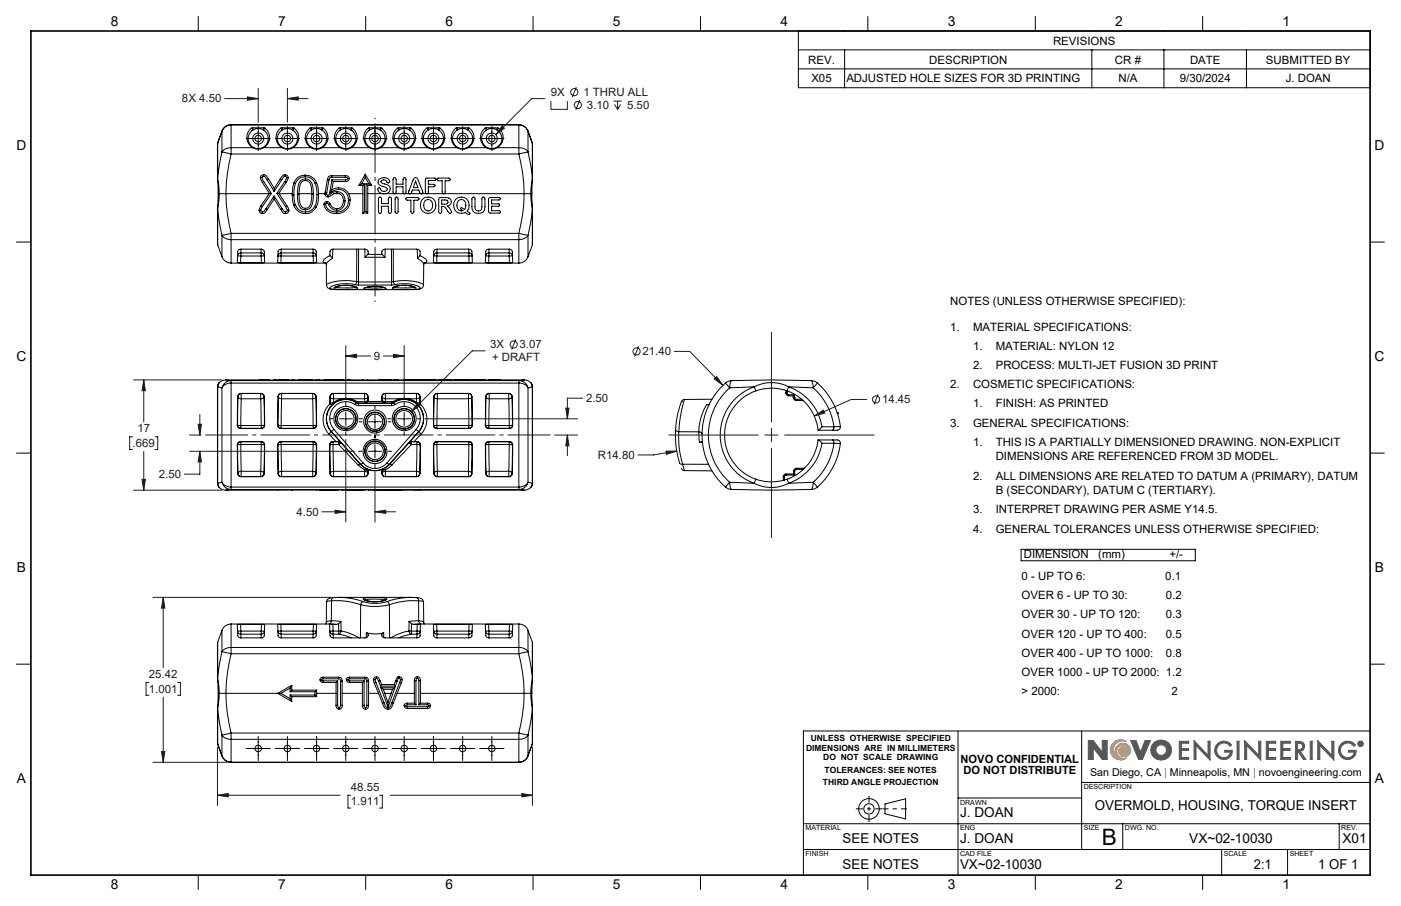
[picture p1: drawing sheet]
<svg xmlns="http://www.w3.org/2000/svg" width="432mm" height="279mm" viewBox="0 0 432 279" stroke-linecap="round" stroke-linejoin="round" font-family="sans-serif">
<defs><g id="words">
<text font-size="7" x="339.5" y="260.5">B</text>
<g font-size="4.2">
<text x="34.1" y="8.1">8</text>
<text x="85.7" y="8.1">7</text>
<text x="137.3" y="8.1">6</text>
<text x="188.9" y="8.1">5</text>
<text x="240.5" y="8.1">4</text>
<text x="292.1" y="8.1">3</text>
<text x="343.7" y="8.1">2</text>
<text x="395.3" y="8.1">1</text>
<text x="5.1" y="46.4">D</text>
<text x="423.7" y="46.4">D</text>
<text x="5.1" y="111.4">C</text>
<text x="423.7" y="111.4">C</text>
<text x="5.2" y="176.5">B</text>
<text x="423.8" y="176.5">B</text>
<text x="5.2" y="241.6">A</text>
<text x="423.8" y="241.6">A</text>
<text x="337.4" y="249.9">OVERMOLD, HOUSING, TORQUE INSERT</text>
<text x="295.9" y="252">J. DOAN</text>
<text x="259.7" y="260">SEE NOTES</text>
<text x="295.9" y="260">J. DOAN</text>
<text x="366.5" y="260">VX~02-10030</text>
<text x="413.8" y="260">X01</text>
<text x="259.7" y="267.9">SEE NOTES</text>
<text x="295.9" y="267.9">VX~02-10030</text>
<text x="386.5" y="267.9">2:1</text>
<text x="406.3" y="267.9">1 OF 1</text>
<text x="34.1" y="274.2">8</text>
<text x="85.7" y="274.2">7</text>
<text x="137.3" y="274.2">6</text>
<text x="188.9" y="274.2">5</text>
<text x="240.5" y="274.2">4</text>
<text x="292.1" y="274.2">3</text>
<text x="343.7" y="274.2">2</text>
<text x="395.3" y="274.2">1</text>
</g>
<g font-size="3.5">
<text x="324.6" y="13.8">REVISIONS</text>
<text x="249.1" y="19.6">REV.</text>
<text x="286.4" y="19.6">DESCRIPTION</text>
<text x="343.6" y="19.6">CR #</text>
<text x="366.8" y="19.6">DATE</text>
<text x="390.2" y="19.6">SUBMITTED BY</text>
<text x="250.1" y="25.4">X05</text>
<text x="260.8" y="25.4">ADJUSTED HOLE SIZES FOR 3D PRINTING</text>
<text x="344.7" y="25.4">N/A</text>
<text x="363.6" y="25.4">9/30/2024</text>
<text x="396.3" y="25.4">J. DOAN</text>
<text x="292.9" y="94.1">NOTES (UNLESS OTHERWISE SPECIFIED):</text>
<text x="292.9" y="102">1.</text>
<text x="299.9" y="102">MATERIAL SPECIFICATIONS:</text>
<text x="299.9" y="107.9">1.</text>
<text x="306.9" y="107.9">MATERIAL: NYLON 12</text>
<text x="299.9" y="113.8">2.</text>
<text x="306.9" y="113.8">PROCESS: MULTI-JET FUSION 3D PRINT</text>
<text x="292.9" y="119.7">2.</text>
<text x="299.9" y="119.7">COSMETIC SPECIFICATIONS:</text>
<text x="299.9" y="125.6">1.</text>
<text x="306.9" y="125.6">FINISH: AS PRINTED</text>
<text x="292.9" y="131.5">3.</text>
<text x="299.9" y="131.5">GENERAL SPECIFICATIONS:</text>
<text x="299.9" y="137.4">1.</text>
<text x="306.9" y="137.4">THIS IS A PARTIALLY DIMENSIONED DRAWING. NON-EXPLICIT</text>
<text x="306.9" y="142">DIMENSIONS ARE REFERENCED FROM 3D MODEL.</text>
<text x="299.9" y="147.9">2.</text>
<text x="306.9" y="147.9">ALL DIMENSIONS ARE RELATED TO DATUM A (PRIMARY), DATUM</text>
<text x="306.9" y="152.4">B (SECONDARY), DATUM C (TERTIARY).</text>
<text x="299.9" y="158.3">3.</text>
<text x="306.9" y="158.3">INTERPRET DRAWING PER ASME Y14.5.</text>
<text x="299.9" y="164.2">4.</text>
<text x="306.9" y="164.2">GENERAL TOLERANCES UNLESS OTHERWISE SPECIFIED:</text>
<text x="315.6" y="172.1">DIMENSION</text>
<text x="338.5" y="172.1">(mm)</text>
<text x="360.4" y="172.1">+/-</text>
<text x="314.9" y="178.9">0 - UP TO 6:</text>
<text x="359.2" y="178.9">0.1</text>
<text x="314.9" y="184.8">OVER 6 - UP TO 30:</text>
<text x="359.4" y="184.8">0.2</text>
<text x="314.9" y="190.7">OVER 30 - UP TO 120:</text>
<text x="359.4" y="190.7">0.3</text>
<text x="314.9" y="196.6">OVER 120 - UP TO 400:</text>
<text x="359.4" y="196.6">0.5</text>
<text x="314.9" y="202.5">OVER 400 - UP TO 1000:</text>
<text x="359.4" y="202.5">0.8</text>
<text x="314.9" y="208.4">OVER 1000 - UP TO 2000: 1.2</text>
<text x="314.9" y="214.3">&gt; 2000:</text>
<text x="361" y="214.3">2</text>
<text x="296.1" y="235.2">NOVO CONFIDENTIAL</text>
<text x="296.9" y="238.7">DO NOT DISTRIBUTE</text>
</g>
<g font-size="3.5" fill="#191924">
<text x="169.8" y="29.6">9X</text>
<text x="179.8" y="29.6">1 THRU ALL</text>
<text x="56.1" y="31.6">8X 4.50</text>
<text x="180.9" y="33.5">3.10</text>
<text x="193.3" y="33.5">5.50</text>
<text x="151.1" y="107.4">3X</text>
<text x="160.2" y="107.4">3.07</text>
<text x="115.2" y="110.9">9</text>
<text x="151.7" y="111.3">+ DRAFT</text>
<text x="198" y="109.5">21.40</text>
<text x="180.6" y="124">2.50</text>
<text x="271.9" y="124.3">14.45</text>
<text x="40.9" y="137.8">.669</text>
<text x="42.4" y="133.3">17</text>
<text x="184.3" y="141.5">R14.80</text>
<text x="49" y="147.4">2.50</text>
<text x="91.4" y="159">4.50</text>
<text x="45.9" y="209.1">25.42</text>
<text x="45.9" y="213.6">1.001</text>
<text x="108.1" y="243.8">48.55</text>
<text x="108.1" y="248.4">1.911</text>
</g>
<text font-size="3.3" x="336" y="239.4">San Diego, CA | Minneapolis, MN | novoengineering.com</text>
<g font-size="2.6">
<text x="248.4" y="231.5">DIMENSIONS ARE IN MILLIMETERS</text>
<text x="249.9" y="228.6">UNLESS OTHERWISE SPECIFIED</text>
<text x="253.7" y="234.4">DO NOT SCALE DRAWING</text>
<text x="254.2" y="238.5">TOLERANCES: SEE NOTES</text>
<text x="253.7" y="242.1">THIRD ANGLE PROJECTION</text>
</g>
<g font-size="2.2">
<text x="334" y="243.4">DESCRIPTION</text>
<text x="295.9" y="248.2">DRAWN</text>
<text x="248.3" y="256.1">MATERIAL</text>
<text x="295.9" y="256.1">ENG</text>
<text x="334" y="256.1">SIZE</text>
<text x="346.7" y="256.1">DWG. NO.</text>
<text x="413.4" y="256.1">REV.</text>
<text x="248.3" y="264">FINISH</text>
<text x="295.9" y="264">CAD FILE</text>
<text x="377.2" y="264">SCALE</text>
<text x="397.5" y="264">SHEET</text>
</g>
</g></defs>
<g fill="none" stroke="#000" stroke-width=".31">
<path d="M61.1 5.1v4.5M112.7 5.1v4.5M164.3 5.1v4.5M215.9 5.1v4.5M267.5 5.1v4.5M319.1 5.1v4.5M370.7 5.1v4.5M71.2 38.5a2.94 2.94 0 0 0-2.8 2M71.2 38.5v7M71.2 38.5l-1.8 .6-1 1.4M71.2 38.5h.1M71.2 38.5h88.7"/>
<path d="M77.5 39.5a3.6 3.6 0 0 0 .4 6M77.5 39.5a.41 .41 0 0 1 .3 .3 .41 .41 0 0 1-.1 .5M77.8 39.4h3.6M77.8 39.4l-.3 .1M77.8 39.4l.2 .7M81.4 39.4l.3 .1M81.4 39.4l-.2 .7M81.7 39.5a3.6 3.6 0 0 1-.5 6M81.7 39.5l-.3 .3 .1 .5M86.5 39.5a3.6 3.6 0 0 0 .5 6M86.5 39.5a.41 .41 0 0 1 .3 .3 .41 .41 0 0 1-.1 .5M86.8 39.4h3.5"/>
<path d="M86.8 39.4l-.3 .1M86.8 39.4l.2 .7M90.3 39.4l.4 .1M90.3 39.4l-.1 .7M90.7 39.5a3.6 3.6 0 0 1-.5 6M90.7 39.5a.41 .41 0 0 0-.4 .3 .41 .41 0 0 0 .2 .5M95.5 39.5a3.6 3.6 0 0 0 .5 6M95.5 39.5l.3 .3-.1 .5M95.8 39.4h3.5M95.8 39.4l-.3 .1M95.8 39.4l.2 .7M99.3 39.4l.4 .1"/>
<path d="M99.3 39.4l-.1 .7M99.7 39.5a3.6 3.6 0 0 1-.5 6M99.7 39.5a.41 .41 0 0 0-.4 .3 .41 .41 0 0 0 .1 .5M104.5 39.5a3.6 3.6 0 0 0 .5 6M104.5 39.5l.3 .3-.1 .5M104.8 39.4h3.6M104.8 39.4l-.3 .1M104.8 39.4l.2 .7M108.4 39.4l.3 .1M108.4 39.4l-.2 .7M108.7 39.5a3.6 3.6 0 0 1-.5 6M108.7 39.5a.41 .41 0 0 0-.4 .3 .41 .41 0 0 0 .1 .5"/>
<path d="M113.5 39.5a3.6 3.6 0 0 0 .4 6M113.5 39.5l.3 .2-.1 .6M113.8 39.4h3.6M113.8 39.4l-.3 .1M113.8 39.4l.1 .7M117.4 39.4l.3 .1M117.4 39.4l-.2 .7M117.7 39.5a3.6 3.6 0 0 1-.5 6M117.7 39.5a.41 .41 0 0 0-.4 .3 .41 .41 0 0 0 .1 .5M122.5 39.5a3.6 3.6 0 0 0 .4 6M122.5 39.5a.41 .41 0 0 1 .3 .3 .41 .41 0 0 1-.1 .5M122.8 39.4h3.6"/>
<path d="M122.8 39.4l-.3 .1M122.8 39.4l.2 .7M126.4 39.4l.3 .1M126.4 39.4l-.2 .7M126.7 39.5a3.6 3.6 0 0 1-.5 6M126.7 39.5a.41 .41 0 0 0-.4 .3 .41 .41 0 0 0 .1 .5M131.5 39.5a3.6 3.6 0 0 0 .4 6M131.5 39.5a.41 .41 0 0 1 .3 .3 .41 .41 0 0 1-.1 .5M131.8 39.4h3.6M131.8 39.4l-.3 .1M131.8 39.4l.2 .7M135.4 39.4l.3 .1"/>
<path d="M135.4 39.4l-.2 .7M135.7 39.5a3.6 3.6 0 0 1-.5 6M135.7 39.5a.41 .41 0 0 0-.4 .3 .41 .41 0 0 0 .1 .5M140.5 39.5a3.6 3.6 0 0 0 .4 6M140.5 39.5a.41 .41 0 0 1 .3 .3 .41 .41 0 0 1-.1 .5M140.8 39.4h3.6M140.8 39.4l-.3 .1M140.8 39.4l.2 .7M144.4 39.4l.3 .1M144.4 39.4l-.2 .7M144.7 39.5a3.6 3.6 0 0 1-.5 6M144.7 39.5l-.3 .2v.6"/>
<path d="M149.5 39.5a3.6 3.6 0 0 0 .4 6M149.5 39.5a.41 .41 0 0 1 .3 .3 .41 .41 0 0 1-.1 .5M149.8 39.4h3.6M149.8 39.4l-.3 .1M149.8 39.4l.2 .7M153.4 39.4l.3 .1M153.4 39.4l-.2 .7M153.7 39.5a3.6 3.6 0 0 1-.5 6M153.7 39.5l-.3 .3 .1 .5M159.9 38.5a3 3 0 0 1 2.8 2M159.9 38.5v7M159.9 38.5l1.6 .4 .7 .7 .5 .9"/>
<path d="M159.9 38.5h.1M67 54.5l.2 5.2M67.1 44.1l-.1 10.4M67.1 54.4l.5 5.3M67.1 44.1v10.3M67.1 54.4l-.1 .1M67.2 59.7l-.2 5.2M67.3 59.7h.3M67.6 59.7l-.5 5.3M67.6 59.7h2M68.4 40.5l-1.3 3.7M68.4 46.8l2.8 .7"/>
<path d="M68.4 46.8l-1.3 7.6M68.4 40.5v6.3M68.4 40.5l-1.3 3.6M69.6 59.7a53.5 53.5 0 0 0 1.6 12.3M69.6 59.7h13.4M71.2 47.5a53.5 53.5 0 0 0-1.6 12.2M71.2 45.5v2M71.2 45.5a3.3 3.3 0 0 0-2.8 1.3M71.2 47.5h88.7M71.2 45.5h6.7M77.7 40.3a3.1 3.1 0 0 0 .4 5.2M77.9 45.5l1.6 .5 .9-.1 .8-.4"/>
<path d="M78 40.1a3.1 3.1 0 0 1 3.2 0M78 40.1l-.3 .2M78.1 45.5h-.2M78.1 45.5l1.4 .3 1.5-.3M80.3 54.8l.6 1.5M80.3 54.8h.5M80.8 54.8l.5 1.2M80.9 56.3l2.1 3.3M81 45.5h.2M81.2 45.5h5.8M81.2 40.1l.3 .2M81.3 53.9a1.79 1.79 0 0 1 1.5 1.3"/>
<path d="M81.3 53.9l-.8 .3-.2 .6M81.3 54.4l.3 .1 .7 1M81.3 53.9v.5M81.3 54.4l-.5 .4M81.3 56l-.4 .3M81.3 56l2.3 3.7M81.5 40.3a3.1 3.1 0 0 1-.5 5.2M82.3 55.5l2.2 3.5M82.8 55.2l-.5 .3M82.8 55.2l1.7 2.9M83 59.7l-2.5 3.7M83 59.6l.6 .1"/>
<path d="M83 59.6v.1M83.6 59.7l-2.7 4M84.5 58.1v.9M85.3 59.6h.6M85.3 59.6l2.7 4.1M85.9 59.6l.1 .1M86 59.7h4.1M86 59.7l2.4 3.7M86.4 55.2l.4 .3M86.4 55.2l-1.9 2.9M86.7 40.3a3.1 3.1 0 0 0 .4 5.2M86.8 55.5l-2.3 3.5"/>
<path d="M87 45.5l1.5 .5 .9-.1 .8-.4M87 40.1a3.1 3.1 0 0 1 3.2 0M87 40.1l-.3 .2M87.1 45.5h-.1M87.1 45.5l1.4 .3 1.5-.3M87.8 56l.4 .2M87.8 56l-2.5 3.6M87.8 53.9a.97 .97 0 0 1 1 .9M87.8 53.9a1.67 1.67 0 0 0-1.4 1.3M87.8 54.4l-.3 .1-.7 1M87.8 53.9v.5M87.8 54.4l.5 .4"/>
<path d="M88.2 56.2l-2.3 3.4M88.3 54.8l-.5 1.2M88.3 54.8h.5M88.8 54.8l-.6 1.4M90 45.5h.2M90.1 59.7v.4M90.2 45.5h5.8M90.2 40.1l.3 .2M90.5 40.3a3.1 3.1 0 0 1-.5 5.2M90.6 56.4l-.5 3.3M90.6 56.4l.5 .2M91.1 56.6l-.4 1.5-.1 2"/>
<path d="M91.7 59.9h.5M91.7 59.9v1.4a2.93 2.93 0 0 0 2.4 3.4M92.2 59.9l.1 2a2.01 2.01 0 0 0 1.8 2.3M92.2 59.7v.2M92.2 59.7h3.9M94.1 54l1.4 .3 .9 .5 1.2 1.5M94.1 54l-1.4 .3a3.3 3.3 0 0 0-2.1 2.1M94.1 54v.5M94.1 54.5a2.95 2.95 0 0 0-3 2.1M94.1 54.5l.9 .1 .9 .4 1.2 1.5M94.1 55.7h-.3a2.36 2.36 0 0 0-1.5 2.8l-.1 1.2M94.1 55.7h.2a2.37 2.37 0 0 1 1.7 2.7l.1 1.3"/>
<path d="M94.1 55.2a2.5 2.5 0 0 1 2.4 2.9l.1 1.8M94.1 55.2v.5M94.1 55.2a2.22 2.22 0 0 0-2.2 2l-.2 2.7M95.7 40.3a3.1 3.1 0 0 0 .4 5.2M96 45.5l1.5 .5 .9-.1 .8-.4M96 40.1a3.1 3.1 0 0 1 3.2 0M96 40.1l-.3 .2M96.1 59.9a5.9 5.9 0 0 1-.9 4l-1.1 .3M96.1 59.9h.5M96.1 59.7v.2M96.1 45.5h-.1M96.1 45.5l1.4 .3 1.5-.3"/>
<path d="M96.6 59.9v.9a4.2 4.2 0 0 1-1.6 3.8l-.9 .1M97.1 56.5l.5 1.9 .1 1.6M97.6 56.3l.5 1.8 .1 1.6M97.6 56.3l-.5 .2M98.2 59.7h2M98.2 59.7v.3M99 45.5h.2M99.2 40.1l.2 .2M99.2 45.5h5.8M99.4 40.3a3.1 3.1 0 0 1-.4 5.2M100.1 59.8l.3 .7 .7 .2M100.1 59.8h.5"/>
<path d="M100.2 59.7l-.1 .1M100.2 59.3v.4M100.2 59.3h.5M100.6 59.8l.5 .4M100.7 59.3l-.1 .5M100.9 55.4l.5 .1M100.9 55.4l-.7 3.9M101.4 55.5l-.7 3.8M102.3 54.2h-.3a1.15 1.15 0 0 0-1.1 1.2M102.3 58.6l-.7 .9M102.3 54.2v.5M102.3 54.7l-.7 .1-.2 .7"/>
<path d="M102.3 54.2h4.1M102.3 54.7h4.1M102.3 55.5l.4 .5M102.3 55.5l-.7 4M102.3 55.5h4.2M102.7 56l-.4 2.6M102.7 56h3.8M102.9 59.7l-1.8 1M102.9 59.7h1.7M103.8 59.6l-.9 .1M103.8 59.6l.8 .1M103.9 59.1l-.9 .1-1.9 1"/>
<path d="M103.9 59.1l-.1 .5M103.9 59.1a2.56 2.56 0 0 1 2.4 2.8M104.3 58.4a3.1 3.1 0 0 1 3.1 3.3M104.3 58.4l-1.4 .4-1.3 .7M104.4 57.9a3.5 3.5 0 0 1 3 1.8M104.4 57.9l-2.1 .7M104.4 57.9l-.1 .5M104.6 59.7a2.07 2.07 0 0 1 1.2 2.2M104.7 40.3a3.1 3.1 0 0 0 .4 5.2M105 45.5l1.5 .5 .9-.1 .8-.4M105 40.1a3.1 3.1 0 0 1 3.2 0M105 40.1l-.3 .2"/>
<path d="M105.1 45.5h-.1M105.1 45.5l1.4 .3 1.5-.3M106.4 54.2l.9 .2 .3 .7M106.4 54.7l.6 .1 .1 .3M106.4 54.2v.5M106.5 55.5v.5M107.1 55.1l-.1 .3-.5 .1M107.1 55.1h.5M107.4 59.7l.5 2M107.4 59.7h4.4M107.6 55.1l-.4 .7-.7 .2M108 45.5h.2"/>
<path d="M108.2 40.1l.2 .2M108.2 45.5h5.7M108.4 40.3a3.1 3.1 0 0 1-.4 5.2M110.6 57.2h1.2M111.4 56.7l-.8 .5M111.4 56.7h.9M111.8 57.2v8.5M112.3 56.7l-.5 .5M112.3 56.7v8.5M112.6 53.7v1M112.6 53.7l2 3.5M112.6 53.7l-2 3.5"/>
<path d="M112.6 54.7l1.1 2M112.6 54.7l-1.2 2M112.8 56.7l.5 .5M112.8 56.7v8.5M112.8 56.7h.9M113.3 57.2v8.5M113.3 59.7h4.4M113.3 57.2h1.3M113.7 56.7l.9 .5M113.7 40.3a3.1 3.1 0 0 0 .4 5.2M113.9 45.5l1.6 .5 .9-.1 .8-.4M113.9 40.1a3.1 3.1 0 0 1 3.3 0"/>
<path d="M113.9 40.1l-.2 .2M114.1 45.5h-.2M114.1 45.5l1.4 .3 1.5-.3M117 45.5h.2M117.2 40.1l.2 .2M117.2 45.5h5.7M117.4 40.3a3.1 3.1 0 0 1-.4 5.2M117.7 59.7a1.15 1.15 0 0 1-1-.5 1.15 1.15 0 0 1 0-1.2l.3-.1a1.26 1.26 0 0 0 1 1.1 1.26 1.26 0 0 0 1.3-.5l-.1-.6-.6-.3a1.65 1.65 0 0 1-2-1.9 1.93 1.93 0 0 1 1.8-1 1.93 1.93 0 0 1 1.7 1.3l-.2 .3a.54 .54 0 0 1-.5 0 .54 .54 0 0 1-.3-.5 .9 .9 0 0 0-1-.4 .9 .9 0 0 0-.7 .8l.7 .4a1.73 1.73 0 0 1 1.7 .7 1.73 1.73 0 0 1 .1 1.9l-.9 .5M117.7 59.7h1.3M119 59.7h2.4M121.4 59.7l-.3-.4 .1-4.2a.49 .49 0 0 1 .6-.3 .49 .49 0 0 1 .3 .6v1.4h2.1v-1.7a.47 .47 0 0 1 .6-.3 .47 .47 0 0 1 .3 .6v3.8l-.2 .5M121.4 59.7h.4"/>
<path d="M121.8 59.7l.3-.5v-1.6h2.1v1.7l.2 .4M121.8 59.7h2.6M122.7 40.3a3.1 3.1 0 0 0 .4 5.2M122.9 45.5l1.6 .5 .9-.1 .8-.4M123 40.1a3 3 0 0 1 3.2 0M123 40.1l-.3 .2M123.1 45.5h-.2M123.1 45.5l1.4 .3 1.5-.3M124.4 59.7h.5M124.9 59.7h1.2M126 45.5h.2M126.1 59.7l-.2-.5 1.3-3.5a.85 .85 0 0 1 .9-.9 .85 .85 0 0 1 .8 .9l1.3 3.2 .1 .6-.2 .2"/>
<path d="M126.1 59.7h.5M126.2 40.1l.2 .2M126.2 45.5h5.7M126.4 40.3a3.1 3.1 0 0 1-.4 5.2M126.6 59.7l.5-1.1h2l.5 1.1M126.6 59.7h3M128.1 55.8l.7 2.1h-1.4zM129.6 59.7h.5M130.1 59.7h1.2M131.3 59.7l-.2-.4 .1-4.2 .2-.2h2.5a.38 .38 0 0 1 .5 .4 .38 .38 0 0 1-.5 .4h-1.9v1.1h1.6a.39 .39 0 0 1 .5 .4 .39 .39 0 0 1-.5 .4h-1.6v1.6l-.2 .5M131.3 59.7h.5M131.7 40.3a3.1 3.1 0 0 0 .4 5.2"/>
<path d="M131.8 59.7h4.7M131.9 45.5l1.6 .5 .9-.1 .8-.4M132 40.1a3.1 3.1 0 0 1 3.2 0M132 40.1l-.3 .2M132.1 45.5h-.2M132.1 45.5l1.4 .3 1.5-.3M135 45.5h.2M135.2 45.5h5.7M135.2 40.1l.2 .2M135.4 40.3a3.1 3.1 0 0 1-.4 5.2M136.5 59.7l-.2-.4v-3.6h-1.1a.41 .41 0 0 1-.5-.4 .41 .41 0 0 1 .5-.4h3.1a.41 .41 0 0 1 .5 .4 .41 .41 0 0 1-.5 .4h-1.1v3.5l-.2 .5M136.5 59.7h.5"/>
<path d="M137 59.7h24.5M140.7 40.3a3.1 3.1 0 0 0 .4 5.2M140.9 45.5l1.6 .5 .9-.1 .8-.4M141 40.1a3.1 3.1 0 0 1 3.2 0M141 40.1l-.3 .2M141.1 45.5h-.2M141.1 45.5l1.4 .3 1.5-.3M144 45.5h.2M144.2 45.5h5.7M144.2 40.1l.2 .2M144.4 40.3a3.1 3.1 0 0 1-.4 5.2M149.7 40.3a3.1 3.1 0 0 0 .4 5.2"/>
<path d="M149.9 45.5l1.6 .5 .9-.1 .8-.4M150 40.1a3.1 3.1 0 0 1 3.2 0M150 40.1l-.3 .2M150.1 45.5h-.2M150.1 45.5l1.4 .3 1.5-.3M153 45.5h.2M153.2 45.5h6.7M153.2 40.1l.3 .2M153.5 40.3a3.1 3.1 0 0 1-.5 5.2M159.9 47.5a49.1 49.1 0 0 1 1.6 12.2M159.9 45.5v2M159.9 45.5a3.2 3.2 0 0 1 2.8 1.3"/>
<path d="M161.5 59.7h2.1M161.5 59.7a49.1 49.1 0 0 1-1.6 12.3M162.7 40.5l1.4 3.7M162.7 46.8l-2.8 .7M162.7 46.8l1.4 7.6M162.7 40.5v6.3M162.7 40.5l1.4 3.6M163.6 59.7l.5 5.3M163.6 59.7h.3M164.1 54.4l-.5 5.3M164.1 44.1v10.3M164.1 54.4v.1"/>
<path d="M164.1 44.1v.3M164.1 54.5l-.2 6 .2 4.4M164.1 44.4v10.1M5.1 74.6h4.4M67 64.9l.1 10.6M67 64.9l.1 .1M67.1 65l1.3 7.6M67.1 65v10.5M67.1 75.5l1.3 3.7M68.4 79.2a3.2 3.2 0 0 0 2.8 1.9M68.4 72.6a3.5 3.5 0 0 0 2.8 1.3M68.4 72.6v6.6"/>
<path d="M71.2 72l-2.8 .6M71.2 72v1.9M71.2 73.9v7.2M71.2 72h88.7M71.2 73.9h88.7M74.2 78a.85 .85 0 0 0-.9 1h.9M74.2 78v1M74.2 78h6.3M74.2 79v2M74.2 79h6.3M74.3 76.9l-.1 1.1M79.9 64.8v.3a.91 .91 0 0 0 1 .8"/>
<path d="M79.9 64.8h.5M80.4 64.8v.4l.5 .2M80.4 76.8l.7 .2a1.79 1.79 0 0 1 .4 1.9l.1 2-1 .1M80.4 76.8h-6.1l-.8 .3-.2 .4-.2 3.4 1.1 .1M80.5 63.4l-.6 1.4M80.5 63.4l.4 .3M80.5 76.8v1.2M80.5 78a.85 .85 0 0 1 .9 1h-.9M80.5 78v1M80.5 79l.1 2M80.9 65.4v.5M80.9 63.7l-.5 1.1"/>
<path d="M81.9 64.4l-.6 .9-.4 .1M81.9 64.4l.4 .3M82.3 64.7l-.6 .8-.8 .4M84.5 60.4v1M84.5 61.4l-2.2 3.3M84.5 61.4l2 3.2M84.5 60.4l2.4 3.9M84.5 60.4l-2.6 4M86.5 64.6a1.67 1.67 0 0 0 1.5 1.3M86.6 78a.85 .85 0 0 0-.9 1h.9M86.6 78v1M86.6 78h9.9"/>
<path d="M86.6 79v2M86.6 79h9.9M86.7 76.9l-.1 1.1M86.9 64.3l-.4 .3M86.9 64.3l.4 .7 .7 .4M88 65.4v.5M88 63.7l.5 1.2M88.4 63.4l.6 1.5M88.4 63.4l-.4 .3M88.5 64.9h.5M88.5 64.9l-.1 .3-.4 .2M89 64.9l-.4 .8-.6 .2"/>
<path d="M90.1 60.1l.4 3.2M90.1 60.1h.5M90.5 63.3l1.2 1.6a3.5 3.5 0 0 0 2.5 1M90.6 60.1l.4 3M91 63.1a3.4 3.4 0 0 0 3.2 2.3M91 63.1l-.5 .2M94.1 64.2v.5M94.2 65.4v.5M96.4 76.8h-9.7l-.7 .3a1.82 1.82 0 0 0-.3 1.8l-.1 2 1 .1M96.4 76.8l.7 .2a1.79 1.79 0 0 1 .4 1.9l.1 2-1 .1M96.4 76.8l.1 1.2M96.5 78a.85 .85 0 0 1 .9 1h-.9"/>
<path d="M96.5 78v1M96.5 79l.1 2M97 63.6l.5 .3M97 63.6l-1.2 1.3-1.6 .5M97.5 63.9l-.5 .6a3.5 3.5 0 0 1-2.8 1.4M97.7 60a6.9 6.9 0 0 1-.7 3.6M97.7 60h.5M98.2 60a7.7 7.7 0 0 1-.7 3.9M99.9 63a3.4 3.4 0 0 0 3.9 2.9M99.9 63h.5M100.4 63a2.96 2.96 0 0 0 3.4 2.4M100.8 62.1l.6 .3 .3 .5"/>
<path d="M100.8 62.1l-.7 .3-.2 .6M100.8 62.6l-.4 .4M100.8 62.1v.5M100.8 62.6l.5 .5M101.1 60.2v.5M101.3 63.1l.3 .5a2.73 2.73 0 0 0 2.2 1.3M101.7 78.8l.8 .9M101.7 78.8l-1.1 .6a1.56 1.56 0 0 0-1 1.3l.7 .3M101.7 62.9a2.31 2.31 0 0 0 2.1 1.5M101.7 62.9l-.4 .2M102.5 79.7l-1.5 1-.4 .8M102.6 76.9l-.1 2.8"/>
<path d="M103.8 65.4v.5M103.8 64.4v.5M105.8 61.9a2.13 2.13 0 0 1-2 2.5M105.8 61.9h.5M106.3 61.9v.4a2.65 2.65 0 0 1-2.5 2.6M107.4 61.7a3.5 3.5 0 0 1-3.6 3.7M107.4 61.7h.5M107.9 61.7a4 4 0 0 1-4.1 4.2M110 76.8l-.1 10.1M110.5 76.8v10.2M111.8 65.7h1.5M112.3 65.2l-.5 .5"/>
<path d="M112.3 65.2h.5M112.4 76.8a1.06 1.06 0 0 1 .9 1.7M112.4 76.8l-10 .1a1.42 1.42 0 0 0-.7 1.9M112.4 76.8l.1 2.5M112.5 79.3h6.1M112.8 65.2l.5 .5M113.3 78.5l-.8 .8M113.3 78.5h4.5M116.8 61a.47 .47 0 0 1 .5-.2 .47 .47 0 0 1 .3 .6v1.4h2.1l.1-1.7a.47 .47 0 0 1 .6-.3 .47 .47 0 0 1 .2 .6v4.1a.48 .48 0 0 1-.6 .3 .48 .48 0 0 1-.3-.6v-1.6h-2.1l-.1 1.9a.48 .48 0 0 1-.5 .3 .48 .48 0 0 1-.4-.6zM117.8 78.5l.8 .8M118.7 76.8h9.8a1.38 1.38 0 0 1 1 2M118.7 76.8a1.09 1.09 0 0 0-.9 1.7"/>
<path d="M118.7 76.8l-.1 2.5M120.6 76.8l.1 10.2M121.2 76.8v10.1M122 60.9h.6l.1 .3v4.3a.46 .46 0 0 1-.6 .3 .46 .46 0 0 1-.3-.6v-3.8zM125.2 61.1l3.5-.2a.41 .41 0 0 1 .5 .4 .41 .41 0 0 1-.5 .4h-1.1l-.1 3.8a.46 .46 0 0 1-.6 .3 .46 .46 0 0 1-.3-.6v-3.5h-1.3l-.2-.3zM128.6 76.9l.1 2.8M128.7 79.7l1.4 1.1 .5 .7M129.5 78.8l-.8 .9M129.5 78.8l1 .6a1.41 1.41 0 0 1 1.1 1.3l-.7 .3M130.1 61.5a2.46 2.46 0 0 1 3.6 .1 2.46 2.46 0 0 1-.3 3.6 2.46 2.46 0 0 1-3.5-.5l-.3-.8a3.1 3.1 0 0 1 .5-2.4zM131.1 61.8a1.4 1.4 0 0 1 1.6 0 1.4 1.4 0 0 1 .6 1.5 1.4 1.4 0 0 1-1.3 1.8 1.4 1.4 0 0 1-1.4-1.8zM134.7 78a.85 .85 0 0 0-1 1h1"/>
<path d="M134.7 78v1M134.7 78h9.8M134.7 79l-.1 2M134.7 79h9.8M134.7 76.9v1.1M135.3 61.1l.2-.2h1.8a1.34 1.34 0 0 1 1.8 1.1 1.34 1.34 0 0 1-1.3 1.5l.6 .5 .7 1.2a.49 .49 0 0 1-.3 .6 .49 .49 0 0 1-.6-.4l-1-1.5-1.1-.2v1.8a.46 .46 0 0 1-.6 .3 .46 .46 0 0 1-.3-.6zM136.1 61.7h.9a.73 .73 0 0 1 1.1 .6 .73 .73 0 0 1-1.1 .7h-.9zM140.4 61.5a2.5 2.5 0 0 1 3.4-.2 2.5 2.5 0 0 1 .5 3.4l-.3 .4 .6 .4a.31 .31 0 0 1 .2 .4 .31 .31 0 0 1-.3 .2l-1.1-.6a2.48 2.48 0 0 1-3-.4 2.48 2.48 0 0 1-.3-3zM141.3 61.8a1.51 1.51 0 0 1 1.9 .1 1.51 1.51 0 0 1 .3 1.8l-.3 .9-.7-.5-.5 .1v.3l.7 .4a1.4 1.4 0 0 1-1.9-1.6zM144.5 76.8v1.2M144.5 78a.85 .85 0 0 1 .9 1h-.9M144.5 78v1"/>
<path d="M144.5 79l.1 2M145.6 61a.48 .48 0 0 1 .5-.2 .48 .48 0 0 1 .3 .6v2.4a1.08 1.08 0 0 0 1.1 1.3 1.08 1.08 0 0 0 1-1.3l.1-2.7a.48 .48 0 0 1 .5-.3 .48 .48 0 0 1 .4 .6v2.3a2.01 2.01 0 0 1-2 2.1 2.01 2.01 0 0 1-2-2.1zM150.7 61.1l3-.2a.38 .38 0 0 1 .5 .4 .38 .38 0 0 1-.5 .4h-2.2v1.2h2.1a.37 .37 0 0 1 .4 .3 .37 .37 0 0 1-.4 .4h-2.1v1.4h2.6a.38 .38 0 0 1 .1 .5 .38 .38 0 0 1-.4 .2l-3.1-.2zM150.7 78a.85 .85 0 0 0-1 1h1M150.7 78v1M150.7 78h6.3M150.7 79l-.1 2M150.7 79h6.3M150.7 76.9v1.1M156.9 76.8h-6.2l-.7 .3-.3 .4-.1 3.4 1 .1M156.9 76.8l.7 .2a1.79 1.79 0 0 1 .3 1.9l.1 2-1 .1M156.9 76.8l.1 1.2"/>
<path d="M157 78a.85 .85 0 0 1 .9 1h-.9M157 78v1M157 79v2M159.9 72l2.8 .6M159.9 72v1.9M159.9 73.9v7.2M162.7 79.2a3.1 3.1 0 0 1-2.8 1.9M162.7 72.6a3.4 3.4 0 0 1-2.8 1.3M162.7 72.6v6.6M164.1 65l-1.4 7.6M164.1 65v10.5M164.1 75.5l-1.4 3.7"/>
<path d="M164.1 64.9v10.6M164.1 64.9v.1M422.3 74.6h4.4M71.2 81.1h29.2M74.2 81h6.4M86.6 81h10M100.3 81l.3 .5M100.6 81.5v6.4M100.6 87.9a1.92 1.92 0 0 0 2.4 1.4h25.1a1.96 1.96 0 0 0 2.4-1.4M102.9 88.8a8.5 8.5 0 0 1 7.3 0 2.3 2.3 0 0 1-2.3 .5h-2.5a2.81 2.81 0 0 1-2.5-.5zM103.3 88.6a9.1 9.1 0 0 1 6.6 0M103.5 88.5a17 17 0 0 0 6.2 0"/>
<path d="M109.4 87.8a10.1 10.1 0 0 0-7.8 1l.1 .2 1.2 .3M109.4 87.8l1.1 .1M109.9 86.9l-.5 .9M109.9 86.9l.6 .1M109.9 86.9a13.9 13.9 0 0 0-9.3 .9v.1M110.5 87v.9M110.5 87.9h10.2M110.5 87h10.2M112.1 89a8.8 8.8 0 0 1 7 0l-.8 .3a15 15 0 0 1-6.2-.3zM112.5 88.8a10.3 10.3 0 0 1 6.2 0M112.8 88.7h5.6M120.7 87v.9"/>
<path d="M121 88.7a8.7 8.7 0 0 1 7.2 .1l.1 .1a18.3 18.3 0 0 1-6.8 .3l-.5-.2zM121.2 86.9l.6 .9M121.2 86.9l-.5 .1M121.2 86.9a14 14 0 0 1 9.3 .9v.1M121.3 88.6a9.1 9.1 0 0 1 6.5 0M121.5 88.5a17.2 17.2 0 0 0 6.2 0M121.8 87.8a10 10 0 0 1 7.7 1l-.1 .2-1.1 .3M121.8 87.8l-1.1 .1M130.7 81.1h29.2M130.9 81l-.3 .5-.1 6.4M134.6 81l-1-.1 .1-3.4 .5-.6 10.3-.1 .6 .2a1.88 1.88 0 0 1 .4 1.9l.1 2-1 .1M134.6 81h10"/>
<path d="M150.6 81h6.4M67 119.6v29.1M67.1 119.3v29.7M67.1 119.3l1.3 .3M67.1 119.3l-.1 .3M67.3 118.5l-.3 1.1M67.6 118l-.4 .6 .1-.2M67.6 118l-.5 1.3M68.4 119.6v29.1M69.6 117.2l1.6 .2M69.6 117.2l-.9 .1-1.1 .7M69.6 117.2h13.4"/>
<path d="M71.2 118.1v32.1M71.2 118.1a3.1 3.1 0 0 0-2.8 1.5M71.2 117.4a3 3 0 0 0-2.8 2.2M71.2 117.4v.7M71.2 118.1h88.7M71.2 117.4h88.7M80.5 117.2v.1M83 117.2h-2.5M84.5 117.2l-4.6 .1 .6-.1M84.5 117.2l4.5 .1-.6-.1M84.5 117.2h.1M86 117.2h2.4"/>
<path d="M88.4 117.2v.1M90.1 117.2h8.1M90.1 117.2h2.1M90.1 117.2h-5.6M92.2 117.2h3.9M92.2 117.2h.1M96.1 117.2h.1M96.1 117.2h2.1M98.2 117.2h.1M98.2 117.2h2M100.1 117.2h5.7M100.8 117.2h.9"/>
<path d="M100.8 117.2v.1M101.7 117.2v.1M105.8 117.2h-4.1M105.8 117.2v.1M107.4 117.2h.5h-8h.9M107.4 117.2h54.1M107.4 117.2h-1.6M111.8 117.2h1.5M117.1 117.2h-.5l.5 .1M117.1 117.2h.5M117.1 117.2v.1M117.6 117.2l-.5 .1"/>
<path d="M117.6 117.2h.1M117.6 117.2h2.1M119.7 117.2l.5 .1M119.7 117.2h.5M119.7 117.2h.1M120.2 117.2h.4l-.4 .1M120.2 117.2v.1M122.2 117.2h.5l-.5 .1M122.2 117.2h-.4l.4 .1M122.2 117.2v.1M125.1 117.2h.5zM125.6 117.2h.1"/>
<path d="M125.6 117.2h3.1M126.6 117.2h1M128.7 117.2h.5zM128.7 117.2h.1M129.6 117.2h4.7zM130.6 117.2h2.7zM135.8 117.2h2.5M135.8 117.2l-.6 .1 .9-.1M135.8 117.2v.1M136.1 117.2h.1M136.5 117.2l2.7 .1-1.4-.1M137 117.2h1.1z"/>
<path d="M137.8 117.2v.1M138.3 117.2h.8h-1.3M138.3 117.2h.1M142.2 117.2h-2.4l2.4 .1M142.2 117.2l2.7 .1h-2.7M142.2 117.2h-1.4l1.4 .1M142.2 117.2h1.4M143.6 117.2h-1.7l.8 .1h-.5M143.6 117.2v.1M145.5 117.2h.4M145.5 117.2l3.4 .1M145.5 117.2h.1"/>
<path d="M145.9 117.2h.5M145.9 117.2v.1M146.4 117.2h2.1M146.4 117.2h.1M148.5 117.2h.5M148.5 117.2h.1M149 117.2h.5M149 117.2v.1M149.5 117.2l-.6 .1M149.5 117.2h.1M151.2 117.2h-.6l.6 .1M151.2 117.3h2.6"/>
<path d="M151.2 117.2h2.5M151.2 117.2v.1M151.5 117.3h.1M151.5 117.2h.1M151.5 117.2v.1M153.6 117.2h.4zM153.6 117.2h.1M153.7 117.2h.5zM153.7 117.2h.1M153.8 117.3h.5zM153.8 117.3h.1M159.9 118.1v32.1"/>
<path d="M159.9 118.1a3 3 0 0 1 2.8 1.5M159.9 117.4v.7M159.9 117.4a2.93 2.93 0 0 1 2.8 2.2M161.5 117.2l-1.6 .2M161.5 117.2l1.1 .2 1 .6M162.7 119.6v29.1M163.6 118l.5 1.3M163.6 118l.3 .6M163.8 118.4l.3 1.2M164.1 119.3v29.4M164.1 119.3l-1.4 .3M164.1 119.3v29.7"/>
<path d="M223.6 118.1l1.3 1.5M223.6 118.1a21.4 21.4 0 0 0 0 32.1M224.9 119.6a19.5 19.5 0 0 0 0 29.1M225.5 117.4a2.63 2.63 0 0 0-.6 2.2M225.5 117.4l-1 .2-.9 .5M232.5 119.3l.4 1.2M232.5 119.3l-7.6 .3M232.5 119.3a15.8 15.8 0 0 0-10.5 14.9 15.8 15.8 0 0 0 10.5 14.8M237.8 119.7l-3 .3-1.9 .5M237.8 118a10.9 10.9 0 0 0-5.3 1.3M237.8 118v1.7M237.8 117.2l-12.3 .2"/>
<path d="M237.8 117.2v.8M237.8 117.2l12.2 .2M237.8 118a11 11 0 0 1 5.3 1.3M237.8 119.7l1.9 .1 2.9 .7M243.1 119.3l7.5 .3M243.1 119.3l-.5 1.2M243.1 119.3a15.9 15.9 0 0 1 10.3 12.3M250 117.4l.5 .9 .1 1.3M250 117.4l1 .2 1 .5M250.6 119.6a19.9 19.9 0 0 1 6.4 12M252 118.1l-1.4 1.5M252 118.1a21.4 21.4 0 0 1 7 13.5"/>
<path d="M5.1 139.7h4.4M73.1 131.2l.3 .6 .8 .4M73.1 137.2l.2 8.8M73.1 137.2h.1M73.2 131.1a1.02 1.02 0 0 0 1 1M73.2 137.2l.1 8.7M73.2 131.1l1 .1M73.2 131.1l-.1 .1M73.3 122.3l-.2 8.9M73.3 122.3v.1M73.3 122.4l-.1 8.7M73.3 122.4l.4 .4 .6 .2"/>
<path d="M74.2 136.2l-.7 .2-.4 .8M74.2 136.2h6.4M74.2 132.2h6.4M74.2 136.2h.1M74.2 136.2a1.02 1.02 0 0 0-1 1M74.2 131.2v.9M74.2 137.1l-1 .1M74.2 137.1l.1 8.2M74.2 136.2v.9M74.2 136.2h6.3M74.2 132.1v.1M74.2 132.1h6.3"/>
<path d="M74.2 131.2h6.3M74.2 137.1h6.3M74.3 121.3l-.6 .2-.4 .8M74.3 121.3h6.1M74.3 121.3v.1M74.3 123l-.1 8.2M74.3 121.4a1.02 1.02 0 0 0-1 1M74.3 121.4v1.6M74.3 123h6.1M80.4 123l.1 8.2M80.4 121.4a1.09 1.09 0 0 1 1 1M80.4 121.4v1.6"/>
<path d="M80.4 121.3h.1a1.03 1.03 0 0 1 1 1M80.4 121.3v.1M80.5 136.2a.96 .96 0 0 1 1 1M80.5 131.2v.9M80.5 137.1l1 .1M80.5 136.2v.9M80.5 137.1l-.1 8.2M80.5 132.1l.1 .1M80.6 136.2l.8 .3 .2 .7M80.6 136.2h-.1M81.4 122.4l.1 8.7M81.4 122.4l-.3 .4-.7 .2"/>
<path d="M81.5 122.3l.1 8.9M81.5 122.3l-.1 .1M81.5 131.1a.96 .96 0 0 1-1 1M81.5 137.2l-.1 8.7M81.5 131.1l-1 .1M81.5 131.1l.1 .1M81.6 131.2l-.4 .7-.6 .3M81.6 137.2l-.1 8.8M81.6 137.2h-.1M85.6 131.2l.2 .6 .8 .4M85.6 137.2l.1 8.8M85.6 137.2h.1"/>
<path d="M85.7 131.1a.96 .96 0 0 0 .9 1M85.7 137.2l.1 8.7M85.7 131.1l.9 .1M85.7 131.1l-.1 .1M85.7 122.3l-.1 8.9M85.7 122.3l.1 .1M85.8 122.4l-.1 8.7M85.8 122.4l.3 .4 .7 .2M86.6 136.2l-.6 .2-.4 .8M86.6 136.2h10M86.6 132.2h10M86.6 136.2h.1"/>
<path d="M86.6 136.2a.96 .96 0 0 0-.9 1M86.6 137.1l.2 8.2M86.6 137.1l-.9 .1M86.6 131.2v.9M86.6 136.2v.9M86.6 136.2h9.9M86.6 132.1v.1M86.6 132.1h9.9M86.6 131.2h9.9M86.6 137.1h9.9M86.7 121.3l-.5 .2-.5 .8M86.7 121.3h9.7"/>
<path d="M86.7 121.3l.1 .1M86.8 123l-.2 8.2M86.8 121.4a1.02 1.02 0 0 0-1 1M86.8 121.4v1.6M86.8 123h9.6M96.4 123l.1 8.2M96.4 121.4a1.02 1.02 0 0 1 1 1M96.4 121.4v1.6M96.4 121.3h.1a1.03 1.03 0 0 1 1 1M96.4 121.3v.1M96.5 136.2a.96 .96 0 0 1 1 1M96.5 131.2v.9"/>
<path d="M96.5 137.1l-.1 8.2M96.5 137.1l1 .1M96.5 136.2v.9M96.5 132.1l.1 .1M96.6 136.2l.8 .3 .2 .7M96.6 136.2h-.1M97.4 122.4l.1 8.7M97.4 122.4l-.3 .4-.7 .2M97.5 122.3l.1 8.9M97.5 122.3l-.1 .1M97.5 131.1a.96 .96 0 0 1-1 1M97.5 137.2l-.1 8.7"/>
<path d="M97.5 131.1l-1 .1M97.5 131.1l.1 .1M97.6 131.2l-.4 .7-.6 .3M97.6 137.2l-.1 8.8M97.6 137.2h-.1M101.4 133.9l2.1 2.3M101.6 137.2l.1 8.8M101.6 137.2h.1M101.7 137.2l.1 8.7M101.7 124.4v.2M101.7 124.6a6.5 6.5 0 0 0-.3 9.3M101.7 124.6l.4 .2 .4-.1"/>
<path d="M101.7 122.3v2.1M101.7 122.3l.1 .1M101.7 124.2a.51 .51 0 0 0 .3 .5 .51 .51 0 0 0 .6-.1M101.7 124.2v.2M101.8 122.4l-.1 1.8M101.8 122.4l.3 .4 .7 .2M102.1 133.2l3 3.3M102.1 133.2l-.7 .7M102.2 133.1l9 10.1M102.2 133.1l-.1 .1M102.5 124.7a6 6 0 0 0-.4 8.5M102.6 124.6l-.1 .1"/>
<path d="M102.6 136.2l-.6 .2-.4 .8M102.6 136.2h.1M102.6 136.2h.9M102.7 136.2a.96 .96 0 0 0-1 1M102.7 136.2v.9M102.7 137.1l-1 .1M102.7 137.1l.1 8.2M102.7 136.2h1.7M102.7 137.1h1.7M102.7 121.3l-.5 .2-.5 .8M102.7 121.3h9.7M102.7 121.3l.1 .1"/>
<path d="M102.8 124.1l-1.1 .1M102.8 124.1l.2 .1M102.8 121.4a1.09 1.09 0 0 0-1 1M102.8 123v1.1M102.8 121.4v1.6M102.8 123h2.8M102.9 132.4l9 10.4M102.9 132.4l-.7 .7M103 124.2l-.4 .4M103.5 136.2h.9M104.4 136.2l.7 .3M104.4 136.2h.1"/>
<path d="M104.4 136.2l.7 .4M104.4 137.1l5.9 6.3M104.4 136.2v.9M105.1 136.5v.1M105.1 136.6l6 6.6M105.1 136.6l-.7 .5M105.6 123l-1.1 .2-1.7 .9M105.6 123l.1 .2M105.6 123h2M105.7 123.2l-1.9 .6-.8 .4M105.7 123.2h1.8M107.5 123.2l2.3 .8"/>
<path d="M107.6 123l2.4 .9M107.6 123l-.1 .2M107.6 123h4.8M109.4 124.7a5.1 5.1 0 0 0-6.7 1 5.1 5.1 0 0 0 .2 6.7M109.4 124.7l1.1 .4M109.8 124l.2 .1M109.9 124.2a6 6 0 0 0-7.8 1 6 6 0 0 0 .1 7.9M109.9 124.2l-.5 .5M109.9 124.2l.6 .2M110 124.1l-.1 .1M110 124.1l.5 .2M110 124.1h.2"/>
<path d="M110 123.9l-.2 .1M110 123.9h2.4M110 123.9l.2 .2M110.2 124.1l.3 .2M110.5 124.4v.7M110.5 125.1h10.2M110.5 124.4h10.2M110.5 124.3v.1M110.5 124.3h10.1M112.4 121.4a1.09 1.09 0 0 1 1 1M112.4 123v.9M112.4 121.4v1.6"/>
<path d="M112.4 121.3h.1a1.03 1.03 0 0 1 1 1M112.4 121.3v.1M113.3 123.8l-.8 .5M113.3 123.8h4.5M113.4 123.3a.77 .77 0 0 1-1 .9v-.3M113.4 122.4v.9M113.4 123.3l-.3 .4-.7 .2M113.4 122.4l-.3 .4-.7 .2M113.4 123.3h.1M113.5 122.3v1M113.5 122.3l-.1 .1M113.5 123.3l-.2 .5"/>
<path d="M117.7 123.3l.1 .5M117.7 122.3v1M117.7 122.3l.1 .1M117.8 123.3a.8 .8 0 0 0 1 .9v-.3M117.8 123.3l.1 .3 .9 .3M117.8 123.3h-.1M117.8 123.8l.8 .5M117.8 122.4v.9M117.8 122.4l.3 .4 .7 .2M118.7 121.3l-.5 .2-.5 .8M118.7 121.3h9.7M118.7 121.3l.1 .1"/>
<path d="M118.8 121.4a1.02 1.02 0 0 0-1 1M118.8 123v.9M118.8 121.4v1.6M118.8 123.9h2.3M118.8 123h4.8M120.6 124.3l.1 .1M120.7 124.4v.7M120.9 124.1l-.3 .2M120.9 124.1h.3M121.1 123.9l.3 .1M121.1 123.9l-.2 .2M121.2 124.1v.1"/>
<path d="M121.2 124.1l-.6 .2M121.2 124.2l.6 .5M121.2 124.2a6 6 0 0 1 7.9 1 6 6 0 0 1-.1 7.9M121.2 124.2l-.5 .2M121.4 124l-.2 .1M121.8 124.7l-1.1 .4M121.8 124.7a5.1 5.1 0 0 1 6.6 1 5.1 5.1 0 0 1-.1 6.7M123.6 123l-2.5 .9M123.6 123v.2M123.6 123h2M123.6 123.2h1.9M123.6 123.2l-2.2 .8"/>
<path d="M125.5 123.2l2.6 1M125.6 123l-.1 .2M125.6 123l1.8 .5 1 .6M125.6 123h2.8M126 136.6l-5.9 6.6M126 136.6l.8 .5M126.1 136.5l-.1 .1M126.8 136.2l-.8 .4M126.8 137.1l-6 6.3M126.8 136.2v.9M126.8 136.2h1.7M126.8 137.1h1.7"/>
<path d="M126.8 136.2l-.7 .3M126.8 136.2h.8M126.8 136.2h.1M127.6 136.2h1M128.1 124.2l.5 .4M128.3 132.4l-9 10.4M128.3 132.4l.7 .7M128.4 121.4a1.02 1.02 0 0 1 1 1M128.4 123v1.1M128.4 121.4v1.6M128.4 124.1l-.3 .1M128.4 124.1l1 .1"/>
<path d="M128.4 121.3h.1a1.03 1.03 0 0 1 1 1M128.4 121.3v.1M128.5 136.2a.96 .96 0 0 1 1 1M128.5 136.2v.9M128.5 137.1l1 .1M128.5 137.1l-.1 8.2M128.6 124.6l.1 .1M128.6 136.2l.8 .3 .2 .7M128.6 136.2h-.1M128.7 124.7a6.1 6.1 0 0 1 .3 8.5M129 133.1l-9 10.1M129 133.1v.1"/>
<path d="M129 133.2l-2.9 3.3M129 133.2l.8 .7M129.4 122.4v1.8M129.4 122.4l-.3 .4-.7 .2M129.4 124.2a.52 .52 0 0 1-.8 .4M129.4 124.2l.1 .2M129.5 124.6l-.5 .3-.3-.2M129.5 124.6a6.5 6.5 0 0 1 .3 9.3M129.5 122.3v2.1M129.5 122.3l-.1 .1M129.5 137.2l-.1 8.7M129.5 124.4v.2"/>
<path d="M129.6 137.2l-.1 8.8M129.6 137.2h-.1M129.8 133.9l-2.2 2.3M133.6 131.2l.2 .6 .8 .4M133.6 137.2l.1 8.8M133.6 137.2h.1M133.7 131.1a.96 .96 0 0 0 1 1M133.7 137.2l.1 8.7M133.7 131.1l1 .1M133.7 131.1l-.1 .1M133.7 122.3l-.1 8.9M133.7 122.3l.1 .1"/>
<path d="M133.8 122.4l-.1 8.7M133.8 122.4l.3 .4 .7 .2M134.6 136.2a.95 .95 0 0 0-1 1M134.6 136.2h10M134.6 132.2h10M134.6 136.2h.1M134.7 136.2a.96 .96 0 0 0-1 1M134.7 131.2v.9M134.7 136.2v.9M134.7 137.1l-1 .1M134.7 137.1l.1 8.2M134.7 136.2h9.8"/>
<path d="M134.7 132.1l-.1 .1M134.7 132.1h9.8M134.7 131.2h9.8M134.7 137.1h9.8M134.7 121.3l-.5 .2-.5 .8M134.7 121.3h9.7M134.7 121.3l.1 .1M134.8 123l-.1 8.2M134.8 121.4a1.09 1.09 0 0 0-1 1M134.8 121.4v1.6M134.8 123h9.6M144.4 123l.1 8.2"/>
<path d="M144.4 121.4a1.02 1.02 0 0 1 1 1M144.4 121.4v1.6M144.4 121.3h.1a1.03 1.03 0 0 1 1 1M144.4 121.3v.1M144.5 136.2a1.02 1.02 0 0 1 1 1M144.5 131.2v.9M144.5 136.2v.9M144.5 137.1l1 .1M144.5 137.1l-.1 8.2M144.5 132.1l.1 .1M144.6 136.2l.7 .3 .3 .7M144.6 136.2h-.1"/>
<path d="M145.4 122.4l.1 8.7M145.4 122.4l-.3 .4-.7 .2M145.5 122.3l.1 8.9M145.5 122.3l-.1 .1M145.5 131.1a1.02 1.02 0 0 1-1 1M145.5 137.2l-.1 8.7M145.5 131.1l-1 .1M145.5 131.1l.1 .1M145.6 131.2l-.4 .7-.6 .3M145.6 137.2l-.1 8.8M145.6 137.2h-.1M149.6 137.2l.1 8.8"/>
<path d="M149.6 131.2l.2 .6 .8 .4M149.6 137.2h.1M149.6 131.1a1.02 1.02 0 0 0 1.1 1M149.6 137.2l.2 8.7M149.6 131.1l1.1 .1M149.6 131.1v.1M149.7 122.3l-.1 8.9M149.7 122.3l.1 .1M149.8 122.4l-.2 8.7M149.8 122.4l.3 .4 .7 .2M150.6 136.2l-.6 .2-.4 .8M150.6 136.2h6.4"/>
<path d="M150.6 132.2h6.4M150.6 136.2h.1M150.7 136.2a1.02 1.02 0 0 0-1.1 1M150.7 131.2v.9M150.7 137.1l.1 8.2M150.7 137.1l-1.1 .1M150.7 136.2v.9M150.7 136.2h6.3M150.7 132.1l-.1 .1M150.7 132.1h6.3M150.7 131.2h6.3M150.7 137.1h6.3"/>
<path d="M150.7 121.3l-.5 .2-.5 .8M150.7 121.3h6.2M150.7 121.3l.1 .1M150.8 123l-.1 8.2M150.8 121.4a1.02 1.02 0 0 0-1 1M150.8 121.4v1.6M150.8 123h6M156.8 123l.2 8.2M156.8 121.4a1.09 1.09 0 0 1 1 1M156.8 121.4v1.6M156.9 121.3h.1a1.03 1.03 0 0 1 .9 1M156.9 121.3l-.1 .1"/>
<path d="M157 136.2a.96 .96 0 0 1 .9 1M157 137.1l-.2 8.2M157 137.1l.9 .1M157 131.2v.9M157 136.2v.9M157 132.1v.1M157 136.2l.8 .3 .2 .7M157 136.2h.1M157.8 122.4l.1 8.7M157.8 122.4l-.3 .4-.7 .2M157.9 122.3l.1 8.9M157.9 122.3l-.1 .1"/>
<path d="M157.9 131.1a.96 .96 0 0 1-.9 1M157.9 137.2l-.1 8.7M157.9 131.1l-.9 .1M157.9 131.1l.1 .1M158 137.2l-.1 8.8M158 131.2l-.3 .7-.7 .3M158 137.2h-.1M208.2 132.4a.88 .88 0 0 0 1 .7M208.2 132.4a25.7 25.7 0 0 0 1.5 10.7l.7 .1M209.2 133.1l.1 4.4 1.1 5.7M209.2 133.1l6.2 .1M210 123.9l-1.1 3.7-.7 4.8"/>
<path d="M210 123.9h.1M211 123.2l-1 .6M211 123.2h.1M211 123.2l-1.3 5.4-.5 4.5M215.4 133.2a.88 .88 0 0 1 1 .7M215.4 133.2l.2 3.3M215.6 136.5h.9M216.5 136.2l-.9 .3M217.8 124.7a17.3 17.3 0 0 0-2.4 8.5M217.8 124.7h.7M218.7 124.6l-.4 .3-.5-.2M219.4 123.1l-8.4 .1"/>
<path d="M232.9 120.5a14.5 14.5 0 0 0-9.6 13.7 14.5 14.5 0 0 0 9.6 13.6M242.3 121.2h.3M242.3 121.2l.1 .5 .7 .4M242.3 121.2h.1M242.3 120.4v.8M242.6 120.5a14.4 14.4 0 0 1 9.5 12.2h4.6M242.6 121.2h.1M242.6 121.2l.5 .5M242.6 120.5v.7M243.1 121.7v.4M243.1 121.7l1.8 .1M243.1 122.1h1.4"/>
<path d="M244.5 122.7l.4 .6 .4 .2M244.5 122.6h.3M244.5 122.6v.1M244.5 122.1v.5M244.8 122.6l.5 .5M244.8 122.6h.1M244.8 122.6l-.3 .1M244.9 121.8l-.4 .3M244.9 121.8l-.1 .8M245.3 123.1v.4M245.3 123.5h2.2M245.3 123.1l1.9 .1"/>
<path d="M252.2 135.7l1.2 1M253.4 136.7h3.6M253.4 131.6h3.6M253.4 131.6l-1.2 1.1M253.4 136.7a15.9 15.9 0 0 1-10.3 12.3M256.7 135.7l.3 1M256.7 135.7h-4.6a14.4 14.4 0 0 1-9.5 12.1M256.7 135.7h.4a1.33 1.33 0 0 1 1.9 1.1M257 131.6l-.3 1.1M257 136.7a19.6 19.6 0 0 1-6.4 12M257 136.7l2 .1M258.1 127.4h.1"/>
<path d="M259 131.6h-2M259 131.6a1.22 1.22 0 0 1-1.7 1.1h-.6M259 136.8a21.4 21.4 0 0 1-7 13.4M422.3 139.7h4.4M67 148.7l.3 1.3M67 148.7l.1 .3M67.1 149l.5 1.4M67.3 149.8l.3 .6M67.6 150.4l.9 .6 1.1 .2M68.4 148.7a3.3 3.3 0 0 0 2.8 1.5M68.4 148.7l-1.3 .3M68.4 148.7a3 3 0 0 0 2.8 2.3"/>
<path d="M71.2 150.2v.8M71.2 151l-1.6 .2M71.2 150.2h88.7M71.2 151h88.7M73.3 146a1.02 1.02 0 0 0 1 1M73.3 145.9a1.02 1.02 0 0 0 1 1.1M73.3 145.9v.1M74.3 147h6.1M74.3 145.3l-.6 .2-.4 .4M74.3 145.3v1.7M74.3 145.3h6.1M74.3 147h.1"/>
<path d="M80.4 145.3l.7 .2 .3 .4M80.4 145.3v1.7M80.4 147h.1M81.4 145.9a1.09 1.09 0 0 1-1 1.1M81.4 145.9l.1 .1M81.5 146l-.5 .9-.6 .1M85.7 146l.4 .8 .6 .2M85.8 145.9a1.02 1.02 0 0 0 1 1.1M85.8 145.9l-.1 .1M86.7 147h9.7M86.8 145.3l-.7 .2-.3 .4M86.8 145.3v1.7"/>
<path d="M86.8 145.3h9.6M86.8 147h-.1M86.8 147h9.6M89.9 151.1h.1M89.9 151.1l-20.3 .1M96.4 145.3l.7 .2 .3 .4M96.4 145.3v1.7M96.4 147h.1M97.4 145.9a1.02 1.02 0 0 1-1 1.1M97.4 145.9l.1 .1M97.5 146l-.5 .9-.6 .1M99.6 151.1h12.1"/>
<path d="M99.6 151.1h-1h1M99.6 151.1h4.9M99.6 151.1h.1M101.7 146a1.02 1.02 0 0 0 1 1M101.8 145.9a1.09 1.09 0 0 0 1 1.1M101.8 145.9l-.1 .1M102.7 147h9.7M102.8 145.3l-.7 .2-.3 .4M102.8 145.3v1.7M102.8 145.3h9.6M102.8 147h-.1M102.8 147h9.6"/>
<path d="M103.6 151.1h-13.7M107.7 151.1l9 .1M107.7 151.1h-.9h.9M107.7 151.1h4.9M107.7 151.1h.1M110.3 143.4l2.1 1.5M111.1 143.2l1.8 1.4M111.1 143.2l-.8 .2M111.2 143.2a5.9 5.9 0 0 0 8.8 0M111.2 143.2h-.1M111.9 142.8a4.8 4.8 0 0 0 7.4 0M111.9 142.8l-.7 .4"/>
<path d="M112.4 145.3l.7 .2 .3 .4M112.4 145.3v1.7M112.4 147h.1M112.4 144.9v.4M112.4 144.9l.7 .2 .3 .4M112.9 144.6h.1M112.9 144.6l.5 .9M112.9 144.6l-.5 .3M112.9 144.6l1.3 .4a5.6 5.6 0 0 0 4.1-.4M112.9 144.6l.5 .4 .1 .5M113.4 145.5v.4M113.4 145.9a1.09 1.09 0 0 1-1 1.1"/>
<path d="M113.4 145.5h.1M113.4 145.9l.1 .1M113.5 146l-.5 .9-.6 .1M113.5 145.5v.5M116.7 151.2l-1.6-.1h8.9l-1.6 .1M117.7 145.5v.5M117.7 146a1.02 1.02 0 0 0 1 1M117.8 151.1l-1.1 .1M117.8 145.5v.4M117.8 145.9a1.02 1.02 0 0 0 1 1.1M117.8 145.5h-.1M117.8 145.9l-.1 .1"/>
<path d="M118.1 151.1h.1M118.1 151.1h2.9M118.3 144.6h.1M118.3 144.6l-.6 .9M118.3 144.6l-.5 .9M118.3 144.6l.5 .3M118.7 147h9.7M118.8 144.9v.4M118.8 144.9l-.7 .2-.3 .4M118.8 145.3l-.7 .2-.3 .4M118.8 145.3v1.7M118.8 145.3h9.6"/>
<path d="M118.8 147h-.1M118.8 147h9.6M119.3 142.8l.7 .4M120 143.2h.1M120.1 143.2l-1.8 1.4M120.1 143.2l.7 .2M120.8 143.4l-2 1.5M121 151.1h.1M121.4 151.1l1 .1M122.4 151.2h39.1M127.8 151.1h1.6M128.4 145.3l.7 .2 .3 .4"/>
<path d="M128.4 145.3v1.7M128.4 147h.1M129.4 145.9a1.02 1.02 0 0 1-1 1.1M129.4 145.9l.1 .1M129.5 146l-.3 .6-.8 .4M133.7 146a1.02 1.02 0 0 0 1 1M133.8 145.9a1.09 1.09 0 0 0 1 1.1M133.8 145.9l-.1 .1M134.7 147h9.7M134.8 145.3l-.7 .2-.3 .4M134.8 145.3v1.7M134.8 145.3h9.6"/>
<path d="M134.8 147h-.1M134.8 147h9.6M144.4 145.3l.7 .2 .3 .4M144.4 145.3v1.7M144.4 147h.1M145.4 145.9a1.02 1.02 0 0 1-1 1.1M145.4 145.9l.1 .1M145.5 146l-.5 .9-.6 .1M149.7 146a1.02 1.02 0 0 0 1 1M149.8 145.9a1.02 1.02 0 0 0 1 1.1M149.8 145.9l-.1 .1M150.7 147h6.2"/>
<path d="M150.8 145.3l-.7 .2-.3 .4M150.8 145.3v1.7M150.8 145.3h6M150.8 147h-.1M150.8 147h6M156.8 145.3l.7 .2 .3 .4M156.8 145.3v1.7M156.8 147h.1M157.8 145.9a1.09 1.09 0 0 1-1 1.1M157.8 145.9l.1 .1M157.9 146l-.5 .9-.5 .1M159.9 150.2v.8"/>
<path d="M159.9 151l1.6 .2M162.7 148.7a3.2 3.2 0 0 1-2.8 1.5M162.7 148.7l1.4 .3M162.7 148.7a2.93 2.93 0 0 1-2.8 2.3M163.6 150.4l-1.1 .6-1 .2M163.9 149.7l-.3 .7M163.9 149.8l-.1 .2M164.1 149l-.5 1.4M164.1 148.7v.3M164.1 148.7v.1M164.1 148.7l-.2 1.2M210 144.5l.4 .5 .6 .1"/>
<path d="M210.4 143.2l.6 1.9M210.4 143.2h8M211 145.1l8.4 .1M223.6 150.2l1.2 .6 .7 .2M224.9 148.7a2.63 2.63 0 0 0 .6 2.3M224.9 148.7l7.6 .3M224.9 148.7l-1.3 1.5M225.5 151l12.3 .2M232.5 149a11.3 11.3 0 0 0 5.3 1.4M232.9 147.8l3 .7 1.9 .1M232.9 147.8l-.4 1.2M237.8 150.4v.8"/>
<path d="M237.8 148.6v1.8M241.4 147h.4M241.4 147v1.2M241.8 147v1.1M242.3 146.5l-.5 .5M242.3 146.2v.3M242.3 146.2a.84 .84 0 0 0-.9 .8M242.3 146.5h2.6M242.6 147.8l-1.8 .5-3 .3M242.6 147.8l.5 1.2M243.1 149l-3 1.1-2.3 .3M244.6 146.2l.3 .3"/>
<path d="M244.6 146.2h-2.3M244.6 145.2h.4M244.6 145.2v1M245 145.2l-.1 1.3M245.5 144.4v.3M245.5 144.7l-.5 .5M245.5 144.4a.84 .84 0 0 0-.9 .8M245.5 144.7h2.1M248 144.4h-2.5M250 151l-12.2 .2M250.6 148.7l-.1 1.3-.5 1M250.6 148.7l-7.5 .3"/>
<path d="M250.6 148.7l1.4 1.5M252 150.2l-1.2 .6-.8 .2M67.1 198l-.1 10.7M67.1 198v10.6M68.4 194.4v6.6M68.4 194.4l-1.3 3.6M71.2 192.4a3 3 0 0 0-2.8 2M71.2 199.7a3.3 3.3 0 0 0-2.8 1.3M71.2 199.7v1.9M71.2 192.4v7.3M71.2 192.4l32.3 .1M71.2 199.7h88.7"/>
<path d="M74.2 192.5l-1.1 .2 .1 2a1.63 1.63 0 0 0 .7 2h.4M74.2 192.5h6.4M74.2 192.5v2.1M74.2 194.6h-1a.92 .92 0 0 0 1 1M74.2 194.6v1M74.2 195.6l.1 1.1M74.2 195.6h6.3M74.2 194.6h6.3M80.5 194.6h.9a.75 .75 0 0 1-.9 1M80.5 194.6v1M80.5 195.6v1.1M80.6 192.5a.71 .71 0 0 1 .9 .1 .71 .71 0 0 1 0 1v1.1a1.64 1.64 0 0 1-.5 1.9l-6.7 .1"/>
<path d="M80.6 192.5l-.1 2.1M86.6 192.5l-1 .2 .1 3.3 .6 .7h10.4l.8-.7 .1-3.3-1-.2M86.6 192.5h10M86.6 192.5v2.1M86.6 194.6h-.9a.91 .91 0 0 0 .9 1M86.6 194.6v1M86.6 195.6l.1 1.1M86.6 195.6h9.9M86.6 194.6h9.9M96.5 194.6h1a.91 .91 0 0 1-1 1M96.5 194.6v1M96.5 195.6l-.1 1.1"/>
<path d="M96.6 192.5l-.1 2.1M100.6 192l-.2 .4M100.6 185.7v6.3M102.1 191.5l3 .1M102.1 191.5a.88 .88 0 0 1-.7 .9M102.1 191.5l-1 .1-.5 .4M102.2 185.3h3.8l5.2 1.2M102.2 185.3l-1.1 .1-.5 .3M102.2 185.3l-.1 6.2M102.6 192.5l-1 .1 .1 2.1a1.54 1.54 0 0 0 .6 2h.4M102.6 192.5h.9M102.6 192.5l.1 2.1"/>
<path d="M102.7 194.6h-.9a.75 .75 0 0 0 .9 1M102.7 194.6v1M102.7 195.6v1.1M102.7 195.6h1.7M102.7 194.6h1.7M102.8 184.3a1.77 1.77 0 0 0-2.2 1.4M102.8 184.3a23.2 23.2 0 0 1 9.1 1.2M102.8 184.3l-.5 .4-.1 .6M104.4 192.3l-.9 .2M104.4 192.3v2.3M104.4 194.6v1M104.4 195.6l3.9 1.1"/>
<path d="M104.4 184.2h22.4M105.1 191.6l-.7 .7M105.1 191.6v3M105.1 194.6l-.2 .7-.5 .3M105.1 194.6h-.7M105.1 194.6l2.1 .5 3.5 1.6M111.2 186.5a17.9 17.9 0 0 0 8.8 0M111.2 186.5l-.1 10.2M111.9 185.5l-.5 .3-.2 .7M111.9 185.5a12.5 12.5 0 0 0 7.4 0M111.9 184.6a19.2 19.2 0 0 1 7.3 0 5.8 5.8 0 0 1-4.8 .9 2.93 2.93 0 0 1-2.5-.9zM112.3 185a9.2 9.2 0 0 0 6.6 0"/>
<path d="M112.5 185a17.2 17.2 0 0 1 6.2 0M112.9 195.2a.82 .82 0 0 1 .5 1 .82 .82 0 0 1-1 .5h-9.7M112.9 195.2l3.1 .3 2.3-.3M112.9 195.2v1.4M118.3 195.2v1.4M119.3 185.5l.4 .3 .3 .7M120 186.5l.1 10.2M126 194.6a.93 .93 0 0 0 .8 1M126 194.6h.8M126 194.6l-2 .5-3.6 1.6M126.1 191.6l.7 .7M126.1 191.6l-.1 3"/>
<path d="M126.8 194.6v1M126.8 195.6l-3.9 1.1M126.8 195.6h1.7M126.8 194.6h1.7M126.8 192.3l.8 .2M126.8 192.3v2.3M127.6 192.5h1M128.1 184.3a21.7 21.7 0 0 0-8.8 1.2M128.2 184.3a.8 .8 0 0 1 .8 1M128.3 184.3a1.8 1.8 0 0 1 2.2 1.4M128.5 194.6h1a.91 .91 0 0 1-1 1M128.5 194.6v1"/>
<path d="M128.5 195.6v1.1M128.6 192.5l1 .2-.1 2a1.89 1.89 0 0 1-.3 1.8l-.5 .2h-10a.82 .82 0 0 1-.9-.5 .82 .82 0 0 1 .5-1M128.6 192.5l-.1 2.1M129 185.3h-3.9l-5.1 1.2M129 185.3l1.1 .1 .4 .3M129 185.3v6.2M129 191.5l-2.9 .1M129 191.5l.3 .7 .4 .2M129 191.5l1.1 .1 .5 .4M130.5 185.7l.2 6.7M134.6 192.5a.71 .71 0 0 0-1 .1 .71 .71 0 0 0 0 1l.1 1.1a1.54 1.54 0 0 0 .6 2l10.7-.1 .5-.6 .1-3.3-1-.2M134.6 192.5h10"/>
<path d="M134.6 192.5l.1 2.1M134.7 194.6h-.2a.43 .43 0 0 0-.5-.1 .43 .43 0 0 0-.3 .5l1 .6M134.7 194.6v1M134.7 195.6v1.1M134.7 195.6h9.8M134.7 194.6h9.8M144.5 194.6h1a1.03 1.03 0 0 1-1 1M144.5 194.6v1M144.5 195.6v1.1M144.6 192.5l-.1 2.1M150.6 192.5l-1 .2v2a1.63 1.63 0 0 0 .7 2h.4M150.6 192.5h6.4"/>
<path d="M150.6 192.5l.1 2.1M150.7 194.6h-1a.92 .92 0 0 0 1 1M150.7 194.6v1M150.7 195.6v1.1M150.7 195.6h6.3M150.7 194.6h6.3M157 194.6h.8a.75 .75 0 0 1-.8 1M157 194.6v1M157 195.6l-.1 1.1M157 192.5a.71 .71 0 0 1 1 .1 .71 .71 0 0 1 0 1l-.1 1.1a1.64 1.64 0 0 1-.5 1.9l-6.7 .1M157 192.5v2.1M159.9 192.4a2.94 2.94 0 0 1 2.8 2"/>
<path d="M159.9 199.7v1.9M159.9 199.7a3.2 3.2 0 0 1 2.8 1.3M159.9 192.4v7.3M159.9 192.4l-32.3 .1M162.7 194.4v6.6M162.7 194.4l1.4 3.6M164.1 198v10.7M164.1 198v10.6M5.1 204.8h4.4M67 208.7l.2 5.1M67 219l.1 10.4M67 219l.1 .1"/>
<path d="M67.1 219.1l1.3 7.6M67.1 208.6l.5 5.2M67.1 219.1v10.3M67.1 208.6l-.1 .1M67.2 213.8l-.2 5.2M67.3 213.8h.3M67.6 213.8l-.5 5.3M67.6 213.8h2M68.4 201l2.8 .6M68.4 201l-1.3 7.6M69.6 213.8a53.5 53.5 0 0 0 1.6 12.3M69.6 213.8h16"/>
<path d="M71.2 201.6a53.5 53.5 0 0 0-1.6 12.2M71.2 201.6h88.7M85.6 213.8h1M85.6 213.8l4.3 2.5M86.6 213.8l2.8 1.7M89.4 215.5l.5 .8M89.4 214.3l.5 .5M89.4 212.2v1.1M89.4 214.3v1.2M89.4 214.3h7.7M89.4 212.2l-2.8 1.6M89.4 213.3h7.7"/>
<path d="M89.9 211.3l-.5 .9M89.9 212.8l-.5 .5M89.9 211.3v1.5M89.9 214.8v1.5M89.9 214.8h7.7M89.9 212.8h7.7M89.9 211.3l-4.3 2.5M97.1 214.3l.5 .5M97.1 213.3v1M97.6 212.8l-.5 .5M97.6 212.8v2M97.6 213.8h6"/>
<path d="M98.6 209.7l.3 .6 .7 .2M98.6 209.7h.5M99.1 209.7l.5 .3M99.6 208.8l-.8 .3-.2 .6M99.6 210v.5M99.6 209.3l-.5 .4M99.6 208.8v.5M99.6 208.8h4.7M99.6 210.5h4M99.6 209.3h4.7M99.6 210h4.5M103.6 217.5v.4a.91 .91 0 0 0 .9 .8"/>
<path d="M103.6 217.5h.5M103.6 210.5v7M104.1 217.5l.1 .6 .3 .1M104.1 210l-.5 .5M104.1 210v7.5M104.3 208.8l.5 .1a.98 .98 0 0 1 .6 1.1M104.3 209.3l.6 .2 .1 .5M104.3 208.8v.5M104.5 218.2v.5M105 217.5l-.2 .6-.3 .1M105 217.5h.4M105 210h.4"/>
<path d="M105 210v7.5M105.4 217.5l-.2 .9-.7 .3M105.4 210v7.5M105.4 213.8h6.3M106.8 209.7l.2 .6 .7 .2M106.8 209.7h.4M107.2 209.7l.5 .3M107.7 208.8h-.2a.78 .78 0 0 0-.7 .9M107.7 210v.5M107.7 209.3l-.5 .4M107.7 208.8v.5M107.7 208.8h4.7"/>
<path d="M107.7 210.5h4M107.7 209.3h4.7M107.7 210h4.5M111.7 217.5v.4a.91 .91 0 0 0 .9 .8M111.7 217.5h.5M111.7 210.5v7M112.2 217.5l.1 .4 .3 .3M112.2 210l-.5 .5M112.2 210v7.5M112.4 208.8l.8 .2 .4 1M112.4 209.3l.6 .2 .1 .5M112.4 208.8v.5"/>
<path d="M112.6 218.2v.5M113.1 217.5l-.1 .6-.4 .1M113.1 217.5h.5M113.1 210h.5M113.1 210v7.5M113.6 217.5l-.3 .9-.7 .3M113.6 210v7.5M113.6 213.8h3.1M115.1 209.6l.3 1M115.1 209.6h.5M115.4 210.6l1.3 3.2M115.6 209.6l.3 .9"/>
<path d="M115.9 210.5l-.5 .1M115.9 210.5l2.5 6.2M116 208.7l.6 .2 .6 1M116 208.7l-.7 .4-.2 .5M116 209.2l.3 .1 .4 .8M116 208.7v.5M116 209.2l-.4 .4M116.7 213.8l1.2 3.1M116.7 210.1l.6 1.5M117.2 209.9l-.5 .2M117.2 209.9l.4 1.2M117.3 211.6h4.5"/>
<path d="M117.4 212.1l.7 .5M117.4 212.1l2.2 6M117.4 212.1h4.3M117.6 211.1l-.3 .5M117.6 211.1h3.9M117.9 216.9l.2 .6a1.45 1.45 0 0 0 1.5 1.2M118.1 212.6h2.9M118.1 212.6l.5 1.2M118.4 216.7l-.5 .2M118.4 216.7l.5 1.2 .7 .3M118.6 213.8h1.9M118.6 213.8l1 2.8"/>
<path d="M119.6 218.2v.5M119.6 216.6v1.5M120.5 213.8l-.9 2.8M120.8 216.7a1.64 1.64 0 0 1-.9 1.5h-.3M120.8 216.7l.4 .2M121 212.6l-.5 1.2M121.2 216.9a1.97 1.97 0 0 1-1.6 1.8M121.5 211.1l.3 .5M121.7 212.1l-.7 .5M121.7 212.1l-2.1 6M122 209.9l.4 .2M122 209.9l-.5 1.2"/>
<path d="M122.4 213.8h5.3M122.4 213.8l-1.2 3.1M122.4 210.1l-.6 1.5M122.5 208.9l.3 .3M122.6 208.8l.2 .4M122.8 209.2l-.4 .9M123 208.7a.97 .97 0 0 1 1 .9M123 208.7l-.6 .2-.4 1M123 209.2l.5 .4M123 208.7v.5M123 209.2h-.2M123.2 210.4l.5 .2"/>
<path d="M123.2 210.4l-2.4 6.3M123.5 209.6l-.3 .8M123.5 209.6h.5M123.7 210.6l-1.3 3.2M124 209.6l-.3 1M124.6 217.6l.3 .7 .7 .2M124.6 217.6h.5M125.1 217.6l.1 .3h.4M125.6 216.9l-.8 .2-.2 .5M125.6 217.9v.6M125.6 216.9v.4M125.6 217.3l-.5 .3"/>
<path d="M125.6 218.5h6.1M125.6 216.9h2.1M125.6 217.3h2.6M125.6 217.9h6.1M127.7 209.9h.5M127.7 216.9l.5 .4M127.7 209.9v7M128.2 209.9v7.4M128.6 208.7a1 1 0 0 1 1 1.2M128.6 208.7l-.7 .4-.2 .8M128.6 209.2l-.3 .1-.1 .6M128.6 208.7v.5"/>
<path d="M128.6 209.2l.4 .2 .1 .5M129.1 209.9h.5M129.1 209.9v7.4M129.1 217.3h2.6M129.6 216.9l-.5 .4M129.6 209.9v7M129.6 216.9h2.1M129.6 213.8h31.9M131.7 216.9l.7 .1 .3 .6M131.7 217.3l.5 .4M131.7 216.9v.4M131.7 217.9v.6"/>
<path d="M132.2 217.7l-.5 .2M132.7 217.6l-.2 .6-.8 .3M132.7 217.6l-.5 .1M159.9 201.6a52.5 52.5 0 0 1 1.6 12.2M161.5 213.8a52.5 52.5 0 0 1-1.6 12.3M161.5 213.8h2.1M162.7 201l-2.8 .6M162.7 201l1.4 7.6M163.6 213.8l.5 5.3M163.6 213.8h.3M164.1 219.1l-1.4 7.6M164.1 208.6l-.5 5.2"/>
<path d="M164.1 219.1v10.3M164.1 208.6v.1M164.1 208.7l-.2 5.9 .2 4.4M164.1 219v10.4M164.1 219v.1M422.3 204.8h4.4M67.1 229.4l1.3 3.7M68.4 226.7a3.3 3.3 0 0 0 2.8 1.3M68.4 233.1l1.3 1.5 1.5 .5M68.4 226.7v6.4M68.4 233.1a2.91 2.91 0 0 0 2.8 2M71.2 226.1l-2.8 .6"/>
<path d="M71.2 226.1v1.9M71.2 228v7.1M71.2 235.1h.1M71.2 235.1h88.7M71.2 226.1h88.7M71.2 228h88.7M159.9 226.1l2.8 .6M159.9 226.1v1.9M159.9 228v7.1M159.9 235.1h.1M162.7 233.1a2.89 2.89 0 0 1-2.8 2M162.7 226.7a3.2 3.2 0 0 1-2.8 1.3"/>
<path d="M162.7 226.7v6.4M162.7 233.1l-.9 1.3-.9 .5-1 .2M164.1 229.4l-1.4 3.7M295.3 225.4v44.5M333.4 225.4v36.6M422.3 225.4h-174.7v44.5M247.6 254h174.7M272.8 247.9l6.3-1.6v6.3l-6.3-1.6zM295.3 246.1h38.1M333.4 241.3h88.9M346 254v8M412.7 254v8"/>
<path d="M61.1 269.9v4.4M112.7 269.9v4.4M164.3 269.9v4.4M215.9 269.9v4.4M247.6 262h174.7M267.5 269.9v4.4M319.1 269.9v4.4M370.7 269.9v4.4M376.5 262v7.9M396.8 262v7.9"/>
<circle cx="79.6" cy="42.7" r=".99"/>
<circle cx="79.6" cy="42.7" r="1.7"/>
<circle cx="88.6" cy="42.7" r="1.7"/>
<circle cx="88.6" cy="42.7" r="1"/>
<circle cx="97.6" cy="42.7" r="1.7"/>
<circle cx="97.6" cy="42.7" r="1"/>
<circle cx="106.6" cy="42.7" r="1.7"/>
<circle cx="106.6" cy="42.7" r="1"/>
<circle cx="115.6" cy="42.7" r="1.7"/>
<circle cx="115.6" cy="42.7" r="1"/>
<circle cx="124.6" cy="42.7" r="1.7"/>
<circle cx="124.6" cy="42.7" r="1"/>
<circle cx="133.6" cy="42.7" r="1"/>
<circle cx="133.6" cy="42.7" r="1.71"/>
<circle cx="142.6" cy="42.7" r="1"/>
<circle cx="142.6" cy="42.7" r="1.71"/>
<circle cx="151.6" cy="42.7" r="1"/>
<circle cx="151.6" cy="42.7" r="1.7"/>
<circle cx="106.6" cy="129.2" r="2.57"/>
<circle cx="106.6" cy="129.2" r="3.2"/>
<circle cx="106.6" cy="129.2" r="3.1"/>
<circle cx="106.6" cy="129.1" r="3.7"/>
<circle cx="115.6" cy="130.1" r="2.37"/>
<circle cx="115.6" cy="139.2" r="3.2"/>
<circle cx="115.6" cy="139.2" r="2.57"/>
<circle cx="115.6" cy="130.1" r="2.99"/>
<circle cx="115.6" cy="139.2" r="3.1"/>
<circle cx="115.6" cy="130.1" r="2.87"/>
<circle cx="115.6" cy="139.3" r="3.7"/>
<circle cx="115.6" cy="130" r="3.5"/>
<circle cx="124.6" cy="129.2" r="2.57"/>
<circle cx="124.6" cy="129.2" r="3.2"/>
<circle cx="124.6" cy="129.2" r="3.1"/>
<circle cx="124.6" cy="129.1" r="3.7"/>
<circle cx="79.6" cy="230.8" r="1"/>
<circle cx="88.6" cy="230.8" r="1"/>
<circle cx="97.6" cy="230.8" r="1"/>
<circle cx="106.6" cy="230.8" r="1.01"/>
<circle cx="115.6" cy="230.8" r="1.01"/>
<circle cx="124.6" cy="230.8" r="1.01"/>
<circle cx="133.6" cy="230.8" r="1"/>
<circle cx="142.6" cy="230.8" r="1"/>
<circle cx="151.6" cy="230.8" r="1"/>
<circle cx="267.8" cy="249.5" r="1.59"/>
<circle cx="267.8" cy="249.5" r="3.2"/>
</g>
<path d="M342.7 229.6a3.1 3.1 0 0 1 4.5-.9 2.82 2.82 0 0 0-3.9 1.7 2.82 2.82 0 0 0 2.3 3.6 2.45 2.45 0 0 1-1.1-4.2 2.45 2.45 0 0 1 4 1.5 1.88 1.88 0 0 1-1.9 2.1 1.88 1.88 0 0 1-1.8-2.2l.6-.7a1.82 1.82 0 0 1 2.4 1.5 1.89 1.89 0 0 0-2.6-2 1.89 1.89 0 0 0-.3 3.3l1.5 .6 .8-.1a3.2 3.2 0 0 1-4-.2 3.2 3.2 0 0 1-.5-4z" fill="none" stroke="#f78d2a" stroke-width=".31"/>
<g fill="none" stroke="#555759" stroke-width=".31">
<path d="M336.9 230.6v3.6h-1.5v-5.8h1.5l2.8 3.6M336.9 230.6h.1M337 230.6l2.7 3.6h1.5v-5.8h-1.5v3.6M339.7 232h.1M348.5 228.4h1.6l1.4 3.6 1.4-3.6h1.7l-2.5 5.8h-1.2zM363.5 228.6h2.9v.6h-2.3v1.7h2.2v.5h-2.2v2.2h2.3v.6h-2.9zM368 228.4l4.3 4.5v-4.3h.7v5.8l-4.4-4.5v4.3h-.6zM375.4 229.2a2.89 2.89 0 0 1 4.2 .5l-.5 .5a2.26 2.26 0 0 0-3.2-.7 2.26 2.26 0 0 0-.5 3.2 2.26 2.26 0 0 0 3.3 .4l.5-1.1h-1.7v-.6h2.3a2.78 2.78 0 0 1-4 2.5 2.78 2.78 0 0 1-.4-4.7zM381.3 228.6h.6v5.6h-.6zM383.6 228.4l4.3 4.5v-4.3h.7v5.8l-4.4-4.5v4.3h-.6zM390.3 228.6h2.9v.6h-2.3v1.7h2.2v.5h-2.2v2.2h2.3v.6h-2.9zM394.8 228.6h2.9v.6h-2.3v1.7h2.2v.5h-2.2v2.2h2.3v.6h-2.9z"/>
<path d="M399.3 228.6a2.74 2.74 0 0 1 2.6 .8l.2 .8-.3 .9-1.1 .6 1.8 2.5h-.8l-1.7-2.5h-.1v2.5h-.6zM399.9 229.2l1.1 .1a1.02 1.02 0 0 1 0 1.7l-1.1 .2zM403.8 228.6h.6v5.6h-.6zM406.2 228.4l4.3 4.5v-4.3h.6v5.8l-4.3-4.5v4.3h-.6zM413.6 229.2a2.89 2.89 0 0 1 4.2 .5l-.5 .5a2.25 2.25 0 0 0-3.3-.7 2.25 2.25 0 0 0-.2 3.4 2.25 2.25 0 0 0 3.4-.3l.1-.6h-1.6v-.6h2.3a2.79 2.79 0 0 1-4 2.5 2.79 2.79 0 0 1-.4-4.7zM419 228.9l.6 .1-.1 .4 .2 .4-.4-.4-.3 .4zM419.2 229l.3 .2-.3 .1z"/>
<circle cx="357.9" cy="231.3" r="1.64"/>
<circle cx="357.9" cy="231.3" r="3.2"/>
<circle cx="419.3" cy="229.4" r=".85"/>
<circle cx="419.3" cy="229.4" r=".71"/>
</g>
<path d="M279.5 249.4h-7.5" fill="none" stroke="#000" stroke-width=".31" stroke-dasharray="15.2 1.3 1.3 1.3" stroke-dashoffset="13.4" stroke-linecap="butt"/>
<path d="M263.8 249.4h8.1M267.8 245.4v8.1" fill="none" stroke="#000" stroke-width=".31" stroke-dasharray="15.2 1.3 1.3 1.3" stroke-dashoffset="13.1" stroke-linecap="butt"/>
<path d="M9.5 9.6h412.8v260.3h-412.8z" fill="none" stroke="#000" stroke-width=".5"/>
<path d="M343 229.1a3.2 3.2 0 0 1 4.2-.4 2.82 2.82 0 0 0-3.9 1.7 2.82 2.82 0 0 0 2.3 3.6 2.43 2.43 0 0 1-1.9-2.8 2.43 2.43 0 0 1 2.7-2 2.43 2.43 0 0 1 2.1 2.7 1.82 1.82 0 0 1-2.5 1.5 1.82 1.82 0 0 1-.9-2.7 1.73 1.73 0 0 1 2.7 1.3 1.9 1.9 0 0 0-2.6-2 1.9 1.9 0 0 0-.3 3.3l.8 .5h1.5a3.2 3.2 0 0 1-4.2-.4 3.2 3.2 0 0 1 0-4.3z" fill-rule="evenodd" fill="#f78d2a"/>
<path d="M335.4 228.4v5.8h1.5v-3.6l2.8 3.6h1.5v-5.8h-1.5v3.6l-2.8-3.6zM348.5 228.4l2.4 5.8h1.2l2.5-5.8h-1.7l-1.4 3.6-1.4-3.6zM355.6 229.1a3.1 3.1 0 0 0 .2 4.6 3.1 3.1 0 0 0 4.6-.6 3.1 3.1 0 0 0-1-4.5l-1.8-.4-1 .3zM356.2 231.3a1.65 1.65 0 0 1 3.3 0 1.65 1.65 0 0 1-3.3 0zM363.5 228.6v5.6h2.9v-.6h-2.3v-2.2h2.2v-.5h-2.2v-1.7h2.3v-.6zM368 228.4v5.8h.6v-4.3l4.4 4.5v-5.8h-.7v4.3zM375.2 229.3a2.79 2.79 0 0 0 .7 4.7 2.79 2.79 0 0 0 3.9-2.6h-2.3v.6h1.7a2.16 2.16 0 0 1-3 1.4 2.16 2.16 0 0 1-.9-3.2 2.22 2.22 0 0 1 3.8 0l.5-.5a2.92 2.92 0 0 0-4.4-.4zM381.3 228.6v5.6h.6v-5.6zM383.6 228.4v5.8h.6v-4.3l4.4 4.5v-5.8h-.7v4.3zM390.3 228.6v5.6h2.9v-.6h-2.3v-2.2h2.2v-.5h-2.2v-1.7h2.3v-.6zM394.8 228.6v5.6h2.9v-.6h-2.3v-2.2h2.2v-.5h-2.2v-1.7h2.3v-.6zM399.3 228.6v5.6h.6v-2.5l1.8 2.5h.8l-1.8-2.5 1.1-.6 .3-1.3a1.6 1.6 0 0 0-2.1-1.2zM399.9 229.2l1.3 .3 .3 .4-.3 1-1.3 .3zM403.8 228.6v5.6h.6v-5.6zM406.2 228.4v5.8h.6v-4.3l4.3 4.5v-5.8h-.6v4.3zM413.3 229.4a2.79 2.79 0 0 0 .9 4.6 2.79 2.79 0 0 0 3.8-2.6h-2.3v.6h1.6a2.18 2.18 0 0 1-3.2 1.3 2.18 2.18 0 0 1-.4-3.5 2.22 2.22 0 0 1 3.6 .4l.5-.5a2.89 2.89 0 0 0-4.5-.3zM419 228.9v.9h.2v-.4l.5 .4-.2-.4 .2-.4zM419.2 229l.3 .2-.3 .1zM418.5 229.4a.85 .85 0 0 0 1.7 0 .85 .85 0 0 0-1.7 0zM418.6 229.4a.71 .71 0 0 1 1.4 0 .71 .71 0 0 1-1.4 0z" fill-rule="evenodd" fill="#555759"/>
<g fill="none" stroke="#191924" stroke-width=".31">
<path d="M69.2 30.4h10.4M76.3 29.9l3.3 .5-3.3 .5zM79.6 27.2v10.5M88.6 30.4l3.3-.5v1zM88.6 30.4h6.3M88.6 27.2v10.5M154.8 38.8l.7 .7-2.7 2zM167.9 30.4h-4l-11.1 11.1M169.8 31.2v2.5h5.1v-2.5M177.6 26.8l-1.2 3.2M178.7 30.8l-1.3 3.1M189.1 31.2h2.5"/>
<path d="M189.4 32.2l1 1.5M190.4 31.2v2.5M191.3 32.2l-.9 1.5M41.1 117.2h27.3M44.3 117.2l.5 3.3h-1zM44.3 117.2v13M106.6 109.8l3.3-.5v1zM106.6 106.6v16.2M106.6 109.8h7.6M118.1 109.8h6.5M121.3 109.3l3.3 .5-3.3 .5zM124.6 106.6v16.2"/>
<path d="M149.5 108.2h-3.9l-18.8 18.8M159 104.7l-1.3 3.1M196.8 106.8l-1.2 3.2M207.8 108.4h4.8l10.2 10.5M220.1 116.8l.8-.7 1.9 2.8zM237.8 102.5v27.6M40.9 134.7h-.9v3.9h.9M44.3 139.2v12M47.7 134.7h.9v3.9h-.9M58.4 134.2h3.6M58.4 139.2h50.8M61.1 130.8h1l-.5 3.4z"/>
<path d="M61.6 139.2l.5 3.3h-1zM61.6 139.2v7h-4.8M61.6 127.8v6.4M106.6 135.5v25.5M128.7 124.3l.7 .7-2.6 2zM131 129.2h47M170.9 134.2h7.1M174.4 125.9h1l-.5 3.3zM174.9 134.2l.5 3.3h-1zM174.9 134.2v6.3M179.6 122.8h-4.7v6.4M205.2 139.1h3.4l-3.2 1z"/>
<path d="M206.1 134.2h27.6M208.6 139.1l-7.2 1.2h-4.8M235.7 134.2h4.1M237.8 132.1v4.1M237.8 138.2v27.6M241.8 134.2h27.6M251 128.3l2.8-1.8 .4 .9zM267.1 123.2h-4.7l-11.4 5.1M270.7 121.6l-1.3 3.1M41.1 151.2h27.3M43.8 147.8h1l-.5 3.4zM99.2 157.8h7.4"/>
<path d="M103.3 157.3l3.3 .5-3.3 .5zM115.6 157.8l3.3-.5v1zM115.6 145.5v15.5M115.6 157.8h6.3M47.1 184.2h56.1M50.3 184.2l.5 3.3h-1zM50.3 184.2v21.8M45.9 210.5h-.9v3.9h.9M50.3 215v20.1M54.7 210.5h.9v3.9h-.9M47.1 235.1h22.9M49.8 231.8h1l-.5 3.3z"/>
<path d="M67 230.4v18M164.1 230.4v18M67 245.3l3.3-.6v1zM67 245.3h37.8M108.1 245.3h-.9v3.9h.9M116.9 245.3h.9v3.9h-.9M120.3 245.3h43.8M160.8 244.7l3.3 .6-3.3 .4z"/>
<circle cx="177" cy="28.4" r="1.11"/>
<circle cx="178.1" cy="32.4" r="1.11"/>
<circle cx="158.3" cy="106.2" r="1.11"/>
<circle cx="196.2" cy="108.4" r="1.12"/>
<circle cx="270" cy="123.2" r="1.09"/>
</g>
<path d="M169.7 134.1h-106.4" fill="none" stroke="#191924" stroke-width=".31" stroke-dasharray="15.2 1.3 1.3 1.3" stroke-dashoffset="2" stroke-linecap="butt"/>
<path d="M115.6 93.1v-56.8" fill="none" stroke="#191924" stroke-width=".31" stroke-dasharray="15.2 1.3 1.3 1.3" stroke-dashoffset="-1.7" stroke-linecap="butt"/>
<g fill="none" stroke="#000" stroke-width=".31">
<path d="M246.1 9.6h176.2v17.5h-176.2zM246.1 15.4h176.2M260.3 15.4v11.7M336.5 15.4v11.7M358.7 15.4v11.7M384.2 15.4v11.7M79.6 39v7.5M88.6 39v7.5M97.6 39v7.5M106.6 39v7.5M115.6 39v7.5M124.6 39v7.5"/>
<path d="M133.6 39v7.5M142.6 39v7.5M151.6 39v7.5M246.1 21.2h176.2M75.8 42.7h7.5M84.8 42.7h7.5M93.8 42.7h7.5M102.8 42.7h7.5M111.9 42.7h7.4M120.9 42.7h7.4M129.9 42.7h7.4M138.9 42.7h7.4"/>
<path d="M147.8 42.7h7.5M101.5 129.2h1M104.6 129.2h4M106.6 124.1v1M106.6 127.1v4.1M106.6 133.2v1.1M110.5 139.2h1M110.6 129.2h1.1M110.7 130.1h.8M113.6 130.1h4M113.6 139.2h4M115.6 125.2v.8"/>
<path d="M115.6 128v4.1M115.6 134.1v1M115.6 137.1v4.1M119.5 129.2h1M119.7 130.1h.8M119.7 139.2h1M122.6 129.2h4M124.6 124.1v1M124.6 127.1v4.1M124.6 133.2v1.1M128.7 129.2h1M115.6 143.2v1.1"/>
<path d="M314.7 169.4h53.7v3.5h-53.7zM75.8 230.8h7.5M79.6 227.1v7.5M84.8 230.8h7.5M88.6 227.1v7.5M93.8 230.8h7.5M97.6 227.1v7.5M102.8 230.8h7.5M106.6 227.1v7.5M111.9 230.8h7.4M115.6 227.1v7.5M120.9 230.8h7.4"/>
<path d="M124.6 227.1v7.5M129.9 230.8h7.4M133.6 227.1v7.5M138.9 230.8h7.4M142.6 227.1v7.5M147.8 230.8h7.5M151.6 227.1v7.5"/>
</g>
<path d="M44.3 117.2l.5 3.3h-1zM43.8 147.8h1l-.5 3.4zM128.7 124.3l-1.9 2.7 2.6-2zM106.6 109.8l3.3-.5v1zM121.3 109.3l3.3 .5-3.3 .5zM103.3 157.3l3.3 .5-3.3 .5zM115.6 157.8l3.3-.5v1zM174.4 125.9h1l-.5 3.3zM174.9 134.2l.5 3.3h-1zM61.6 139.2l.5 3.3h-1zM61.1 130.8h1l-.5 3.4zM154.8 38.8l-2 2.7 2.7-2zM76.3 29.9l3.3 .5-3.3 .5zM88.6 30.4l3.3-.5v1zM49.8 231.8h1l-.5 3.3zM50.3 184.2l.5 3.3h-1zM67 245.3l3.3-.6v1zM160.8 244.7l3.3 .6-3.3 .4zM205.2 139.1l.2 1 3.2-1zM251 128.3l3.2-.9-.4-.9zM220.1 116.8l2.7 2.1-1.9-2.8z" fill="#191924"/>
<use href="#words"/>
</svg>
